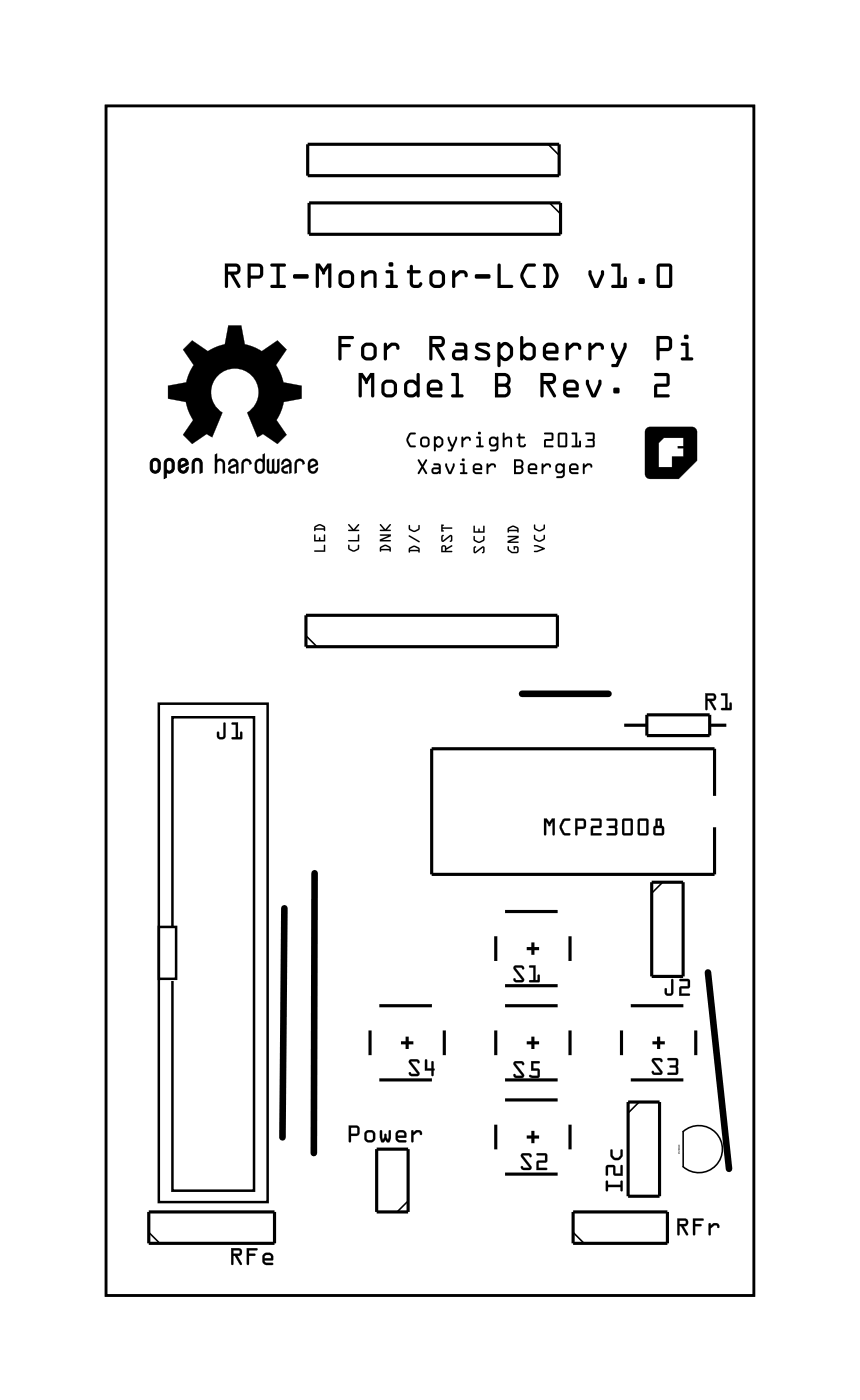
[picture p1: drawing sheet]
<svg xmlns="http://www.w3.org/2000/svg" width="69mm" height="113mm" viewBox="0 0 69 113" stroke-linecap="round" stroke-linejoin="round" font-family="sans-serif">
<path d="M8.6 8.6h52.3v96.2h-52.3zM12.8 56.9h8.8v40.3h-8.8zM12.8 75h1.4v4.2h-1.4zM13.9 75v-17h6.6v38.3h-6.6v-16.9" fill="none" stroke="#000" stroke-width=".2"/>
<path d="M8.6 8.6h52.3v96.2h-52.3zM12.3 37.2a.41 .41 0 0 1 .4-.1 .41 .41 0 0 1 .3 .4v.4a.41 .41 0 0 1-.5 .4 .41 .41 0 0 1-.4-.4v-.4zM12.4 37.3l.1-.1 .2 .1 .1 .6a.23 .23 0 0 1-.3 .2 .23 .23 0 0 1-.2-.2zM13.4 37.2a.41 .41 0 0 1 .4-.1 .41 .41 0 0 1 .3 .4v.4a.41 .41 0 0 1-.7 .3v.4l-.1 .1v-1.2zM13.5 37.3l.2-.1 .1 .1 .1 .6a.23 .23 0 0 1-.2 .2 .23 .23 0 0 1-.3-.2zM14.5 37.2a.42 .42 0 0 1 .5-.1 .42 .42 0 0 1 .2 .5l-.6 .3a.23 .23 0 0 0 .2 .2 .23 .23 0 0 0 .2-.2l.2-.1a.41 .41 0 0 1-.3 .5 .41 .41 0 0 1-.5-.4v-.4zM14.6 37.3h.3l.1 .2-.4 .2zM15.6 37.2a.41 .41 0 0 1 .5-.1 .41 .41 0 0 1 .2 .4v.7l-.1 .1v-.8a.23 .23 0 0 0-.3-.3 .23 .23 0 0 0-.2 .3v.7l-.2 .1v-.8z" fill="none" stroke="#000" stroke-width=".08"/>
<path d="M42.2 56.1h7M23 73.5l-.2 18.5M25.4 70.6v22.7M57.2 78.7l1.7 15.8" fill="none" stroke="#000" stroke-width=".53"/>
<g fill="none" stroke="#000" stroke-width=".25">
<path d="M24.9 11.7h20.3v2.5h-20.3zM25 16.4h20.3v2.6h-20.3zM24.7 49.8h20.3v2.5h-20.3zM50.4 58.7h1.9M52.3 57.8h5.1v1.7h-5.1zM57.4 58.7h1.3M40.1 75.7v2M40.8 79.7h4.3M40.8 73.7h4.3M42.6 76.7h1M43.1 76.2v1M46.1 75.7v2"/>
<path d="M52.7 71.4h2.5v7.6h-2.5zM57.7 64.4v-3.8h-22.8v10.1h22.8v-3.8M12 98h10.2v2.6h-10.2zM29.9 83.4v2M30.4 93h2.6v5h-2.6zM30.7 87.4h4.2M30.7 81.4h4.2M32.4 84.4h1M32.9 83.9v1M35.9 83.4v2M40.1 83.4v2M40.1 91v2"/>
<path d="M40.8 87.4h4.3M40.8 81.4h4.3M40.8 95h4.3M40.8 89h4.3M42.6 84.4h1M42.6 92h1M43.1 83.9v1M43.1 91.5v1M46.1 83.4v2M46.1 91v2M46.3 98h7.6v2.6h-7.6zM50.2 83.4v2"/>
<path d="M50.8 89.1h2.5v7.7h-2.5zM51 87.4h4.2M51 81.4h4.2M52.7 84.4h1M53.2 83.9v1M56.2 83.4v2"/>
</g>
<path d="M44.3 11.7l.9 .9M44.4 16.4l.9 .9M24.7 51.4l.9 .9M53.6 71.4l-.9 .8M12 99.7l.9 .9M33 97.1l-.9 .9M46.3 99.7l.9 .9M51.6 89.1l-.8 .9M55.2 91.5a1.9 1.9 0 0 1 2.6 .1 1.9 1.9 0 0 1 0 2.7 1.9 1.9 0 0 1-2.6 .1z" fill="none" stroke="#000" stroke-width=".13"/>
<g fill="#000">
<path d="M15.6 37.2a.41 .41 0 0 1 .5-.1 .41 .41 0 0 1 .2 .4v.7l-.1 .1v-.8a.23 .23 0 0 0-.3-.3 .23 .23 0 0 0-.2 .3v.7l-.2 .1v-.8zM17.4 36.8l.1-.1v.5a.41 .41 0 0 1 .7 .3v.7l-.2 .1v-.8a.23 .23 0 0 0-.2-.2 .23 .23 0 0 0-.3 .2v.7l-.1 .1zM18.6 37.2a.4 .4 0 0 1 .4-.1 .4 .4 0 0 1 .3 .4v.7l-.2 .1v-.6l-.4 .2-.1 .1 .1 .1h.2l.1 .2a.34 .34 0 0 1-.5-.1 .34 .34 0 0 1 .1-.5l.5-.2a.23 .23 0 0 0-.3-.2 .23 .23 0 0 0-.2 .2l-.2 .1zM19.6 37.2a.41 .41 0 0 1 .5-.1 .41 .41 0 0 1 .2 .4l-.1 .1a.24 .24 0 0 0-.2-.3 .24 .24 0 0 0-.3 .2v.7l-.2 .1v-.8zM21.6 37.2l.1-.1v.9a.12 .12 0 0 0 .2 .1 .12 .12 0 0 0 .1-.1v-.8l.2-.1v.9a.12 .12 0 0 0 .1 .1 .12 .12 0 0 0 .1-.1v-.8l.2-.1-.1 1-.1 .2-.3-.1-.2 .1a.28 .28 0 0 1-.3-.3zM15.2 27.9l.3-.4 1.3 .9 .7-.3 .7-.3 .3-1.5h1l.3 1.5 .7 .3 .7 .3 1.2-.9 .8 .8-.9 1.2 .4 .7 .2 .7 1.5 .3v.5v.5l-1.5 .3-.2 .8-.4 .7 .9 1.2-.8 .7-1.2-.8-.4 .3-.8-2a1.92 1.92 0 0 0 .4-2.9 1.92 1.92 0 0 0-2.9 0 1.92 1.92 0 0 0 .5 2.9l-.9 2-.4-.3-1.2 .8-.7-.7 .8-1.2-.4-.7-.2-.8-1.4-.3v-1l1.4-.3 .3-.7 .3-.7-.8-1.2zM22.9 37.2a.4 .4 0 0 1 .4-.1 .4 .4 0 0 1 .3 .4v.7l-.2 .1v-.6l-.4 .2-.1 .1 .1 .1h.2l.1 .2a.34 .34 0 0 1-.5-.1 .34 .34 0 0 1 .1-.5l.5-.2a.23 .23 0 0 0-.3-.2 .23 .23 0 0 0-.2 .2l-.2 .1zM23.9 37.2a.41 .41 0 0 1 .5-.1 .41 .41 0 0 1 .2 .4l-.1 .1a.24 .24 0 0 0-.2-.3 .24 .24 0 0 0-.3 .2v.7l-.2 .1v-.8z"/>
<path d="M12.3 37.2a.69 .69 0 0 0 .2 1.1 .41 .41 0 0 0 .5-.4v-.4a.41 .41 0 0 0-.3-.4 .41 .41 0 0 0-.4 .1zM12.4 37.3l.1-.1 .2 .1 .1 .6a.23 .23 0 0 1-.3 .2 .23 .23 0 0 1-.2-.2z"/>
<path d="M13.4 37.2l-.1 .3v1.2l.1-.1v-.4a.41 .41 0 0 0 .7-.3v-.4a.41 .41 0 0 0-.3-.4 .41 .41 0 0 0-.4 .1zM13.5 37.3l.2-.1 .1 .1 .1 .6a.23 .23 0 0 1-.2 .2 .23 .23 0 0 1-.3-.2z"/>
<path d="M14.5 37.2a.69 .69 0 0 0 .3 1.1 .43 .43 0 0 0 .4-.5l-.2 .1a.23 .23 0 0 1-.2 .2 .23 .23 0 0 1-.2-.2l.6-.3a.42 .42 0 0 0-.2-.5 .42 .42 0 0 0-.5 .1zM14.6 37.3h.3l.1 .2-.4 .2z"/>
<path d="M17.4 36.8l.2-.1-.1 .5a.4 .4 0 0 1 .6 0l.1 .3v.7l-.2 .1v-.8a.24 .24 0 0 0-.1-.2 .24 .24 0 0 0-.3 0v.9l-.2 .1zM17.4 36.8v1.5l.1-.1v-.7a.24 .24 0 0 1 .2-.2 .24 .24 0 0 1 .2 0l.1 .2v.8l.2-.1v-.7a.4 .4 0 0 0-.3-.3 .4 .4 0 0 0-.4 0v-.5z"/>
<path d="M18.2 21.3h.8a.46 .46 0 0 1 .4 .5 .46 .46 0 0 1-.5 .4l.5 .9a.13 .13 0 0 1 0 .2 .13 .13 0 0 1-.2-.1l-.6-1h-.2v1a.13 .13 0 0 1-.1 .1 .13 .13 0 0 1-.1-.1zM18.2 21.3v1.9a.13 .13 0 0 0 .1 .1 .13 .13 0 0 0 .1-.1v-1h.2l.6 1a.13 .13 0 0 0 .2 .1 .13 .13 0 0 0 0-.2l-.5-.9a.46 .46 0 0 0 .5-.4 .46 .46 0 0 0-.4-.5zM18.4 21.6v.4h.6l.2-.1-.1-.3zM18.4 21.6h.7l.1 .3-.2 .1h-.6zM20 21.3h.9a.39 .39 0 0 1 .4 .4v.5a.39 .39 0 0 1-.4 .3h-.6v.7a.13 .13 0 0 1-.2 .1 .13 .13 0 0 1-.1-.1zM20 21.3v1.9a.13 .13 0 0 0 .1 .1 .13 .13 0 0 0 .2-.1v-.7h.6a.39 .39 0 0 0 .4-.3v-.5a.39 .39 0 0 0-.4-.4zM20.3 21.6v.7l.7-.1v-.6zM20.3 21.6h.7v.6l-.7 .1zM21.9 21.4l1.1-.1a.13 .13 0 0 1 .1 .1 .13 .13 0 0 1-.1 .2h-.4v1.4h.4a.13 .13 0 0 1 .1 .2 .13 .13 0 0 1-.1 .1h-1a.13 .13 0 0 1-.2-.1 .14 .14 0 0 1 .2-.2h.3v-1.4h-.4zM21.9 21.4v.2h.4v1.4h-.3a.14 .14 0 0 0-.2 .2 .13 .13 0 0 0 .2 .1h1a.13 .13 0 0 0 .1-.1 .13 .13 0 0 0-.1-.2h-.4v-1.4h.4a.13 .13 0 0 0 .1-.2 .13 .13 0 0 0-.1-.1zM23.7 22.2h1.1a.19 .19 0 0 1 .2 .2 .19 .19 0 0 1-.2 .1h-1l-.1-.1zM23.7 22.2v.2l.1 .1h1a.19 .19 0 0 0 .2-.1 .19 .19 0 0 0-.2-.2zM25.5 21.3h.3l.3 .5 .4-.5h.3v1.9a.13 .13 0 0 1-.1 .1 .13 .13 0 0 1-.2-.1v-1.5l-.2 .3a.14 .14 0 0 1-.2 .2 .14 .14 0 0 1-.1-.2l-.2-.3v1.5a.13 .13 0 0 1-.2 .1 .13 .13 0 0 1-.1-.1zM25.5 21.3v1.9a.13 .13 0 0 0 .1 .1 .13 .13 0 0 0 .2-.1v-1.5l.2 .3a.14 .14 0 0 0 .1 .2 .14 .14 0 0 0 .2-.2l.2-.3v1.5a.13 .13 0 0 0 .2 .1 .13 .13 0 0 0 .1-.1v-1.9h-.3l-.4 .5-.3-.5zM27.5 22l.3-.1h.4l.3 .1a1.02 1.02 0 0 1 .1 .9l-.1 .2-.2 .2h-.6l-.2-.2a1.05 1.05 0 0 1-.1-.9zM27.5 22l-.1 .2a1.05 1.05 0 0 0 .1 .9l.2 .2h.6l.2-.2 .1-.2a1.02 1.02 0 0 0-.1-.9l-.4-.1a.64 .64 0 0 0-.6 .1zM27.7 22.2l-.1 .7 .2 .1h.4l.2-.2-.1-.6-.2-.1h-.3zM27.7 22.2l.1-.1h.3l.2 .1 .1 .6-.2 .2h-.4l-.2-.1zM29.2 21.9h.2v.2a.58 .58 0 0 1 1 .1v1a.13 .13 0 0 1-.1 .1 .13 .13 0 0 1-.1-.1v-1l-.2-.1h-.1l-.5 .3v.8a.13 .13 0 0 1-.1 .1 .13 .13 0 0 1-.1-.1zM29.2 21.9v1.3a.13 .13 0 0 0 .1 .1 .13 .13 0 0 0 .1-.1v-.8l.5-.3h.1l.2 .1v1a.13 .13 0 0 0 .1 .1 .13 .13 0 0 0 .1-.1v-1a.5 .5 0 0 0-.7-.3l-.3 .2v-.2zM31.2 21.9h.5l.1 1.1h.2a.14 .14 0 0 1 .2 .2 .13 .13 0 0 1-.2 .1h-.7a.13 .13 0 0 1-.2-.1 .14 .14 0 0 1 .2-.2h.2v-.9h-.3zM31.2 21.9v.2h.3v.9h-.2a.13 .13 0 0 0-.1 .2 .13 .13 0 0 0 .1 .1h.7a.13 .13 0 0 0 .2-.1 .14 .14 0 0 0-.2-.2h-.2l-.1-1.1zM31.4 21.4a.2 .2 0 0 1 .4 0 .2 .2 0 0 1-.4 0zM31.4 21.4a.2 .2 0 0 0 .4 0 .2 .2 0 0 0-.4 0zM33.1 21.5h.3v.4h.5a.13 .13 0 0 1 .1 .1 .13 .13 0 0 1-.1 .1h-.5v.9h.1h.4a.14 .14 0 0 1 .1-.2 .14 .14 0 0 1 .1 .2 .54 .54 0 0 1-.5 .3 .54 .54 0 0 1-.5-.4v-.8h-.2v-.1v-.1h.2zM33.2 21.5l-.1 .4h-.2v.1v.1h.2v.8a.54 .54 0 0 0 .5 .4 .54 .54 0 0 0 .5-.3 .15 .15 0 0 0-.1-.2 .15 .15 0 0 0-.2 .2h-.3h-.1v-.9h.5a.13 .13 0 0 0 .1-.1 .13 .13 0 0 0-.1-.1h-.5v-.4zM34.8 22l.4-.1h.4l.2 .1a1.02 1.02 0 0 1 .2 .9l-.1 .2-.3 .2h-.5l-.3-.2a1.05 1.05 0 0 1-.1-.9zM34.8 22l-.1 .2a1.05 1.05 0 0 0 .1 .9l.3 .2h.5l.3-.2 .1-.2a1.02 1.02 0 0 0-.2-.9l-.3-.1a.64 .64 0 0 0-.7 .1zM35 22.2v.7l.2 .1h.4l.1-.2v-.6l-.2-.1h-.4zM35 22.2l.1-.1h.4l.2 .1v.6l-.1 .2h-.4l-.2-.1zM36.6 21.9h.2v.2l.3-.2a.47 .47 0 0 1 .5 0 .47 .47 0 0 1 .2 .5 .15 .15 0 0 1-.2 0 .15 .15 0 0 1-.1-.2l-.3-.1-.4 .4v.7a.13 .13 0 0 1-.1 .1 .13 .13 0 0 1-.2-.1zM36.6 21.9l-.1 1.3a.13 .13 0 0 0 .2 .1 .13 .13 0 0 0 .1-.1v-.7l.4-.4h.3a.19 .19 0 0 0 .1 .3 .19 .19 0 0 0 .2 0 .46 .46 0 0 0-.2-.5 .46 .46 0 0 0-.5 0l-.3 .2v-.2zM38.4 22.2h1.1a.19 .19 0 0 1 .1 .2 .19 .19 0 0 1-.1 .1h-1.1v-.1zM38.4 22.2v.2v.1h1.1a.19 .19 0 0 0 .1-.1 .19 .19 0 0 0-.1-.2zM40.2 21.4l.2-.1 .1 .1v1.6h.8a.14 .14 0 0 1 .2 .2 .13 .13 0 0 1-.2 .1h-1.1zM40.2 21.4v1.9h1.1a.13 .13 0 0 0 .2-.1 .14 .14 0 0 0-.2-.2h-.8v-1.6l-.1-.1zM42.4 21.4l.2-.1h.6a.13 .13 0 0 1 .1 .1 .13 .13 0 0 1-.1 .2h-.6l-.3 .7 .3 .7h.6a.13 .13 0 0 1 .1 .2 .13 .13 0 0 1-.1 .1l-.7-.1-.4-.8a1.14 1.14 0 0 1 .3-.9zM42.4 21.4l-.3 .6a1.16 1.16 0 0 0 .6 1.3h.5a.13 .13 0 0 0 .1-.1 .13 .13 0 0 0-.1-.2h-.6l-.3-.7 .3-.7h.6a.13 .13 0 0 0 .1-.2 .13 .13 0 0 0-.1-.1h-.6zM43.9 21.4l.7-.1 .2 .2a1.1 1.1 0 0 1 0 1.6l-.2 .2h-.6a.13 .13 0 0 1-.1-.1 .13 .13 0 0 1 .1-.2h.1v-1.4l-.2-.1zM43.9 21.4v.1l.2 .1v1.4h-.1a.13 .13 0 0 0-.1 .2 .13 .13 0 0 0 .1 .1h.6l.2-.1 .3-.9v-.3l-.4-.6zM44.4 21.6v1.4h.1h.1l.3-.7-.3-.7zM44.4 21.6h.2l.3 .7-.3 .7h-.1h-.1zM47.6 21.9h.2v.3l.4 .8 .4-.8v-.2a.13 .13 0 0 1 .1-.1 .13 .13 0 0 1 .1 .1v.2l-.4 1-.3 .1-.1-.1-.4-1zM47.6 21.9v.3l.4 1 .1 .1 .3-.1 .4-1v-.2a.13 .13 0 0 0-.1-.1 .13 .13 0 0 0-.1 .1v.2l-.4 .8-.4-.8v-.3zM49.4 21.4l.7-.1v1.7h.3v-.5a.13 .13 0 0 1 .1-.1 .13 .13 0 0 1 .2 .1l-.1 .8h-1.1a.13 .13 0 0 1-.1-.1 .13 .13 0 0 1 .1-.2h.4v-1.4h-.4zM49.4 21.4l.1 .2h.4v1.4h-.4a.13 .13 0 0 0-.1 .2 .13 .13 0 0 0 .1 .1h1.1l.1-.1v-.7a.13 .13 0 0 0-.2-.1 .13 .13 0 0 0-.1 .1v.5h-.3v-1.7zM51.6 22.5h.5v.4h-.5zM51.6 22.5v.4h.5v-.4zM53.1 21.4l.2-.1h.8l.2 .2v1.5l-.1 .3h-.9l-.2-.2v-1.5zM53.1 21.4v.2v1.5l.2 .2h.9l.1-.3v-1.5l-.2-.2h-.8zM53.3 21.6v1.4h.8v-1.4zM53.3 21.6h.8v1.4h-.8z"/>
<path d="M18.2 21.3h.8a.46 .46 0 0 1 .4 .5 .46 .46 0 0 1-.5 .4l.5 .9a.13 .13 0 0 1 0 .2 .13 .13 0 0 1-.2-.1l-.6-1h-.2v1a.13 .13 0 0 1-.1 .1 .13 .13 0 0 1-.1-.1zM18.4 21.6v.4h.6l.2-.1-.1-.3zM20 21.3h.9a.39 .39 0 0 1 .4 .4v.5a.39 .39 0 0 1-.4 .3h-.6v.7a.13 .13 0 0 1-.2 .1 .13 .13 0 0 1-.1-.1zM20.3 21.6v.7l.7-.1v-.6zM21.9 21.4l1.1-.1a.13 .13 0 0 1 .1 .1 .13 .13 0 0 1-.1 .2h-.4v1.4h.4a.13 .13 0 0 1 .1 .2 .13 .13 0 0 1-.1 .1h-1a.13 .13 0 0 1-.2-.1 .14 .14 0 0 1 .2-.2h.3v-1.4h-.4zM23.7 22.2h1.1a.19 .19 0 0 1 .2 .2 .19 .19 0 0 1-.2 .1h-1l-.1-.1zM25.5 21.3h.3l.3 .5 .4-.5h.3v1.9a.13 .13 0 0 1-.1 .1 .13 .13 0 0 1-.2-.1v-1.5l-.2 .3a.14 .14 0 0 1-.2 .2 .14 .14 0 0 1-.1-.2l-.2-.3v1.5a.13 .13 0 0 1-.2 .1 .13 .13 0 0 1-.1-.1zM27.5 22a.64 .64 0 0 1 .7-.1l.3 .1a1.02 1.02 0 0 1 .1 .9l-.1 .2-.2 .2h-.6l-.2-.2a1.05 1.05 0 0 1-.1-.9zM27.7 22.2l-.1 .7 .2 .1h.4l.2-.2-.1-.6-.2-.1h-.3zM29.2 21.9h.2v.2a.56 .56 0 0 1 .6-.3 .56 .56 0 0 1 .4 .4v1a.13 .13 0 0 1-.1 .1 .13 .13 0 0 1-.1-.1v-1l-.2-.1h-.1l-.5 .3v.8a.13 .13 0 0 1-.1 .1 .13 .13 0 0 1-.1-.1zM31.2 21.9h.5l.1 1.1h.2a.14 .14 0 0 1 .2 .2 .13 .13 0 0 1-.2 .1h-.7a.13 .13 0 0 1-.2-.1 .14 .14 0 0 1 .2-.2h.2v-.9h-.3zM31.4 21.4a.2 .2 0 0 1 .4 0 .2 .2 0 0 1-.4 0zM33.1 21.5h.3v.4h.5a.13 .13 0 0 1 .1 .1 .13 .13 0 0 1-.1 .1h-.5v.9h.1h.4a.14 .14 0 0 1 .1-.2 .14 .14 0 0 1 .1 .2 .54 .54 0 0 1-.5 .3 .54 .54 0 0 1-.5-.4v-.8h-.2v-.1v-.1h.2zM34.8 22h.1a.64 .64 0 0 1 .6-.1l.3 .1a1.02 1.02 0 0 1 .2 .9l-.1 .2-.3 .2h-.5l-.3-.2a1.05 1.05 0 0 1-.1-.9zM35 22.2v.7l.2 .1h.4l.1-.2v-.6l-.2-.1h-.4zM36.6 21.9h.2v.2l.3-.2a.47 .47 0 0 1 .5 0 .47 .47 0 0 1 .2 .5 .15 .15 0 0 1-.2 0 .15 .15 0 0 1-.1-.2l-.3-.1-.4 .4v.7a.13 .13 0 0 1-.1 .1 .13 .13 0 0 1-.2-.1zM38.4 22.2h1.1a.19 .19 0 0 1 .1 .2 .19 .19 0 0 1-.1 .1h-1.1v-.1zM40.2 21.4l.2-.1 .1 .1v1.6h.8a.14 .14 0 0 1 .2 .2 .13 .13 0 0 1-.2 .1h-1.1zM42.4 21.4l.2-.1h.6a.13 .13 0 0 1 .1 .1 .13 .13 0 0 1-.1 .2h-.6l-.3 .7 .3 .7h.6a.13 .13 0 0 1 .1 .2 .13 .13 0 0 1-.1 .1h-.5a1.02 1.02 0 0 1-.7-1zM43.9 21.4h.8a1.16 1.16 0 0 1 .1 1.7l-.2 .2h-.6a.13 .13 0 0 1-.1-.1 .13 .13 0 0 1 .1-.2h.1v-1.4l-.2-.1zM44.4 21.6v1.4h.1h.1l.3-.7-.3-.7zM47.6 21.9h.2v.3l.4 .8 .4-.8v-.2a.13 .13 0 0 1 .1-.1 .13 .13 0 0 1 .1 .1v.2l-.4 1-.3 .1-.1-.1-.4-1zM49.4 21.4l.7-.1v1.7h.3v-.5a.13 .13 0 0 1 .1-.1 .13 .13 0 0 1 .2 .1v.7l-.1 .1h-1.1a.13 .13 0 0 1-.1-.1 .13 .13 0 0 1 .1-.2h.4v-1.4h-.4zM51.6 22.5h.5v.4h-.5zM53.1 21.4l.2-.1h.8l.2 .2v1.5l-.1 .3h-.9l-.2-.2v-1.5zM53.3 21.6v1.4h.8v-1.4z"/>
<path d="M18.6 37.2a.39 .39 0 0 1 .5 0l.2 .3v.7l-.2 .1v-.6l-.4 .2-.1 .1 .1 .1h.2l.1 .2a.35 .35 0 0 1-.5-.1 .35 .35 0 0 1 .1-.5l.5-.2a.24 .24 0 0 0-.2-.2 .24 .24 0 0 0-.2 0l-.1 .2-.2 .1zM18.6 37.2l-.2 .4 .2-.1a.24 .24 0 0 1 .3-.2 .24 .24 0 0 1 .2 .2l-.4 .2-.3 .3 .1 .2 .2 .1h.3l-.1-.2a.18 .18 0 0 1-.2 0 .18 .18 0 0 1-.1-.2l.5-.2v.6l.2-.1-.1-.7-.1-.3a.41 .41 0 0 0-.5 0z"/>
<path d="M19.6 37.2a.4 .4 0 0 1 .6 0l.1 .3-.2 .1v-.3h-.3l-.1 .9-.2 .1v-.8zM19.6 37.2l-.1 .3v.8l.2-.1v-.7a.24 .24 0 0 1 .3-.2 .24 .24 0 0 1 .2 .3l.1-.1a.41 .41 0 0 0-.2-.3 .41 .41 0 0 0-.5 0z"/>
<path d="M20.7 37.2a.41 .41 0 0 1 .5 0v-.4l.2-.1v1.2a.41 .41 0 0 1-.4 .4 .41 .41 0 0 1-.4-.4v-.4zM20.8 37.3v.6a.23 .23 0 0 0 .2 .2 .23 .23 0 0 0 .2-.2v-.6h-.2z"/>
<path d="M20.7 37.2a.4 .4 0 0 1 .5 0v-.4l.2-.1v1.2a.42 .42 0 0 1-.4 .4 .42 .42 0 0 1-.4-.4v-.4zM20.7 37.2a.95 .95 0 0 0 0 1 .42 .42 0 0 0 .6 0l.1-.3v-1.2l-.2 .1v.4a.4 .4 0 0 0-.5 0zM20.8 37.3v.6v.2a.24 .24 0 0 0 .3 0 .24 .24 0 0 0 .1-.2v-.4a.24 .24 0 0 0-.1-.2 .24 .24 0 0 0-.3 0zM20.8 37.3h.3l.1 .1v.5v.2a.23 .23 0 0 1-.3 0 .23 .23 0 0 1-.1-.2z"/>
<path d="M21.6 37.2l.2-.1-.1 .9 .2 .1 .1-.1v-.8l.2-.1v.9l.1 .1 .1-.1v-.8l.2-.1v1l-.3 .2-.2-.1a.3 .3 0 0 1-.4 .1 .3 .3 0 0 1-.1-.3zM21.6 37.2v.9l.1 .2 .4-.1a.28 .28 0 0 0 .3 .1 .28 .28 0 0 0 .2-.3v-.9l-.2 .1v.8l-.1 .2-.2-.2 .1-.9-.2 .1v.8a.13 .13 0 0 1-.1 .2 .14 .14 0 0 1-.2-.2v-.9z"/>
<path d="M15.2 27.9l-.4 .4 .9 1.2-.4 .7-.2 .7-1.5 .3v1l1.4 .3 .3 .8 .3 .7-.8 1.2 .7 .7 1.2-.8 .4 .3 .9-2a1.93 1.93 0 0 1-.6-2.7 1.93 1.93 0 0 1 2.7-.6 1.93 1.93 0 0 1 .4 2.8l-.5 .5 .8 2 .4-.3 1.2 .8 .8-.7-.9-1.2 .4-.7 .2-.8 1.5-.3v-1l-1.5-.3-.2-.7-.4-.7 .9-1.2-.8-.8-1.2 .9-.7-.3-.7-.2-.3-1.6h-1l-.3 1.6-.7 .2-.7 .3-1.3-.9zM15.2 27.9l.3-.4 1.3 .9 .6-.3 .8-.3 .2-1.5h1.1l.3 1.5 .7 .3 .7 .3 1.2-.9 .8 .8-.9 1.2 .4 .7 .2 .7 1.5 .3v1.1l-1.5 .2-.2 .8-.4 .7 .9 1.2-.8 .7-1.2-.8-.4 .3-.8-2a1.92 1.92 0 0 0 .4-2.9 1.92 1.92 0 0 0-2.9 0 1.92 1.92 0 0 0 .5 2.9l-.8 2-.5-.3-1.2 .8-.7-.7 .8-1.2-.4-.7-.2-.8-1.4-.2v-1.1l1.4-.3 .3-.7 .3-.7-.8-1.2z"/>
<path d="M22.9 37.2a.39 .39 0 0 1 .5 0l.2 .3v.7l-.2 .1v-.6l-.5 .2a.17 .17 0 0 0 .1 .2 .17 .17 0 0 0 .2 0l.1 .2a.35 .35 0 0 1-.5-.1 .35 .35 0 0 1 .1-.5l.5-.2a.23 .23 0 0 0-.3-.2 .23 .23 0 0 0-.2 .2l-.2 .1zM22.9 37.2l-.2 .4 .4-.3h.2l.1 .2-.6 .3v.3l.2 .2h.3l-.1-.2h-.2l-.1-.1 .1-.2 .4-.1v.6l.2-.1-.1-.7a.39 .39 0 0 0-.2-.4 .39 .39 0 0 0-.4 .1z"/>
<path d="M23.9 37.2a.41 .41 0 0 1 .5-.1 .41 .41 0 0 1 .2 .4l-.2 .1 .1-.1a.24 .24 0 0 0-.2-.2 .24 .24 0 0 0-.2 0l-.1 .9-.2 .1v-.8zM23.9 37.2l-.1 .3v.8l.2-.1v-.7a.24 .24 0 0 1 .1-.2 .24 .24 0 0 1 .3 0l.1 .3 .1-.1-.1-.3a.42 .42 0 0 0-.6 0z"/>
<path d="M25 37.2a.41 .41 0 0 1 .5 0 .41 .41 0 0 1 .2 .4l-.6 .3a.23 .23 0 0 0 .2 .2 .23 .23 0 0 0 .2-.2l.2-.1a.41 .41 0 0 1-.4 .5 .41 .41 0 0 1-.4-.4v-.4zM25.1 37.3v.4l.4-.2-.1-.2z"/>
<path d="M25 37.2a.4 .4 0 0 1 .6 0l.1 .4-.6 .3v.2h.2l.4-.3-.1 .4a.41 .41 0 0 1-.5 .1 .41 .41 0 0 1-.2-.4v-.4zM25 37.2a.77 .77 0 0 0 .1 1.1 .41 .41 0 0 0 .6-.5l-.2 .1a.24 .24 0 0 1-.2 .2 .24 .24 0 0 1-.2-.2l.6-.3a.41 .41 0 0 0-.2-.4 .41 .41 0 0 0-.5 0zM25.1 37.4v.3l.4-.2-.1-.2zM25.1 37.3a.24 .24 0 0 1 .3 0 .24 .24 0 0 1 .1 .2l-.5 .2z"/>
<path d="M27.3 27.2h1.2a.13 .13 0 0 1 .1 .1 .13 .13 0 0 1-.1 .1h-.9v.4h.6a.14 .14 0 0 1 .2 .2 .13 .13 0 0 1-.2 .1h-.6v.9a.13 .13 0 0 1-.1 .2 .14 .14 0 0 1-.2-.2zM27.3 27.2v1.8a.14 .14 0 0 0 .2 .2 .13 .13 0 0 0 .1-.2v-.9h.6a.13 .13 0 0 0 .2-.1 .14 .14 0 0 0-.2-.2h-.6v-.4h.9a.13 .13 0 0 0 .1-.1 .13 .13 0 0 0-.1-.1zM29.3 27.9l.4-.2h.4l.2 .2a1.02 1.02 0 0 1 .1 .8v.2l-.3 .2-.5 .1-.3-.2a1.05 1.05 0 0 1-.1-.9zM29.3 27.9l-.1 .2a1.05 1.05 0 0 0 .1 .9l.3 .1h.5l.3-.2v-.2a1.02 1.02 0 0 0-.1-.8l-.3-.2a.64 .64 0 0 0-.7 .2zM29.5 28.1v.7l.2 .1h.4l.1-.2v-.6l-.2-.1h-.4zM29.5 28.1l.1-.1h.4l.2 .1v.6l-.1 .2h-.4l-.2-.1zM31.1 27.8h.1l.1 .2 .3-.3a.47 .47 0 0 1 .5 .1 .47 .47 0 0 1 .2 .4 .15 .15 0 0 1-.2 .1 .16 .16 0 0 1-.1-.3h-.3l-.4 .3v.7a.14 .14 0 0 1-.2 .2 .13 .13 0 0 1-.1-.2zM31.1 27.8l-.1 1.2a.13 .13 0 0 0 .1 .2 .14 .14 0 0 0 .2-.2v-.7l.4-.3h.3a.19 .19 0 0 0 0 .2 .19 .19 0 0 0 .2 .1l.1-.1a.46 .46 0 0 0-.2-.4 .46 .46 0 0 0-.5-.1l-.3 .3-.1-.2zM34.7 27.2h.9a.46 .46 0 0 1 .4 .5 .46 .46 0 0 1-.6 .4l.5 .9a.13 .13 0 0 1 0 .1 .13 .13 0 0 1-.2 0l-.6-1h-.2v.9a.13 .13 0 0 1-.1 .2 .13 .13 0 0 1-.1-.2zM34.7 27.2v1.8a.13 .13 0 0 0 .1 .2 .13 .13 0 0 0 .1-.2v-.9h.2l.6 1a.13 .13 0 0 0 .2 0 .13 .13 0 0 0 0-.1l-.5-.9a.46 .46 0 0 0 .6-.4 .46 .46 0 0 0-.4-.5zM34.9 27.4v.4h.7l.1-.1-.1-.3zM34.9 27.4h.7l.1 .3-.1 .1h-.7zM36.8 27.8l.6-.1a.38 .38 0 0 1 .4 .4v.9a.12 .12 0 0 1-.1 .2 .14 .14 0 0 1-.2-.2l-.2 .2h-.4a.46 .46 0 0 1-.4-.5 .46 .46 0 0 1 .4-.4h.6v-.2l-.1-.1h-.5zM36.8 27.8l.1 .2h.5l.1 .1v.2h-.6a.46 .46 0 0 0-.4 .4 .46 .46 0 0 0 .4 .5h.4l.2-.2a.12 .12 0 0 0 .1 .2 .14 .14 0 0 0 .2-.2v-.9a.38 .38 0 0 0-.4-.4zM36.8 28.5v.3l.1 .1h.3l.3-.2-.1-.2zM36.8 28.5h.6l.1 .2-.3 .2h-.3l-.1-.1zM38.5 27.8a.99 .99 0 0 1 1.1 .1 .13 .13 0 0 1 0 .1 .13 .13 0 0 1-.2 .1l-.1-.1h-.6h-.1l.8 .4a.39 .39 0 0 1 .2 .4 .39 .39 0 0 1-.4 .4h-.4l-.4-.2a.13 .13 0 0 1 0-.2 .13 .13 0 0 1 .2 0l.6 .1 .2-.1-.1-.2-.8-.3-.1-.3zM38.5 27.8l-.1 .2 .1 .3 .8 .3 .1 .2-.2 .1h-.6a.14 .14 0 0 0-.2-.1 .14 .14 0 0 0 0 .2 .87 .87 0 0 0 1.2-.1v-.2l-.1-.2-.9-.5h.1h.6a.17 .17 0 0 0 .2 .1 .17 .17 0 0 0 .1-.2 .97 .97 0 0 0-1.1-.1zM40.2 27.7a.14 .14 0 0 1 .2 0 .14 .14 0 0 1 .1 .2l.1-.2a.61 .61 0 0 1 .9 .5 .72 .72 0 0 1-.4 .9 .46 .46 0 0 1-.6-.1v.6a.13 .13 0 0 1-.2 .1 .13 .13 0 0 1-.1-.1zM40.2 27.7v1.9a.13 .13 0 0 0 .1 .1 .13 .13 0 0 0 .2-.1v-.6a.46 .46 0 0 0 .6 .1l.3-.3 .1-.2-.1-.5-.2-.3a.47 .47 0 0 0-.7 .1 .14 .14 0 0 0-.1-.2 .14 .14 0 0 0-.2 0zM40.7 28l-.2 .2v.4l.2 .3 .2 .1 .3-.3v-.5l-.3-.3zM40.7 28l.2-.1 .3 .3v.5l-.3 .3-.2-.1-.2-.3v-.4zM42.1 27.2l.2 .1v.6a.67 .67 0 0 1 .7-.2l.2 .2a1.02 1.02 0 0 1 .1 .8l-.2 .4a.59 .59 0 0 1-.8-.1 .13 .13 0 0 1-.1 .2 .14 .14 0 0 1-.2-.2zM42.1 27.2l-.1 1.8a.14 .14 0 0 0 .2 .2 .13 .13 0 0 0 .1-.2 .6 .6 0 0 0 .8 0l.2-.3a1.02 1.02 0 0 0-.1-.8l-.2-.1a.67 .67 0 0 0-.7 .1v-.6zM42.3 28.2v.5l.3 .2h.3l.1-.1v-.6v-.1l-.4-.1zM42.3 28.2l.3-.2 .4 .1v.1v.6l-.1 .1h-.3l-.3-.2zM44 27.9l.3-.2h.5l.2 .2 .1 .3v.4h-1l.2 .3h.7a.13 .13 0 0 1 .1 .1 .13 .13 0 0 1-.1 .2h-.7l-.3-.2a1.05 1.05 0 0 1-.1-.9zM44 27.9l-.1 .2a1.05 1.05 0 0 0 .1 .9l.3 .2h.7a.13 .13 0 0 0 .1-.2 .13 .13 0 0 0-.1-.1h-.7l-.1-.1-.1-.2h.9l.1-.1a.57 .57 0 0 0-.2-.7l-.2-.1a.64 .64 0 0 0-.7 .2zM44.2 28.1l-.1 .3h.8v-.3l-.2-.1h-.4zM44.2 28.1l.1-.1h.4l.2 .1v.3h-.8zM45.7 27.8h.2l.1 .2 .3-.3a.47 .47 0 0 1 .5 .1 .47 .47 0 0 1 .2 .4 .16 .16 0 0 1-.3 .1 .15 .15 0 0 1 0-.3h-.3l-.4 .3v.7a.14 .14 0 0 1-.2 .2 .13 .13 0 0 1-.1-.2zM45.7 27.8v1.2a.13 .13 0 0 0 .1 .2 .14 .14 0 0 0 .2-.2v-.7l.4-.3h.3a.19 .19 0 0 0 0 .2 .19 .19 0 0 0 .2 .1l.1-.1a.46 .46 0 0 0-.2-.4 .46 .46 0 0 0-.5-.1l-.3 .3-.1-.2zM47.6 27.8h.2v.2l.3-.3a.47 .47 0 0 1 .5 .1 .47 .47 0 0 1 .2 .4 .15 .15 0 0 1-.2 .1 .16 .16 0 0 1-.1-.3h-.3l-.4 .3v.7a.13 .13 0 0 1-.1 .2 .14 .14 0 0 1-.2-.2zM47.6 27.8l-.1 1.2a.14 .14 0 0 0 .2 .2 .13 .13 0 0 0 .1-.2v-.7l.4-.3h.3a.19 .19 0 0 0 .1 .2 .19 .19 0 0 0 .2 .1v-.1a.46 .46 0 0 0-.2-.4 .46 .46 0 0 0-.5-.1l-.3 .3v-.2zM49.4 27.8h.2v.2l.4 .8 .4-.8v-.2a.13 .13 0 0 1 .1-.1 .13 .13 0 0 1 .1 .1v.3l-.6 1.5-.5 .1h-.1v-.2l.4-.1 .1-.3-.1-.1-.4-.9zM49.4 27.8v.3l.4 .9 .1 .1-.1 .3-.4 .1v.2h.1l.5-.1 .6-1.5v-.3a.13 .13 0 0 0-.1-.1 .13 .13 0 0 0-.1 .1v.2l-.4 .8-.4-.8v-.2zM53.1 27.2h.8a.39 .39 0 0 1 .4 .4v.4a.39 .39 0 0 1-.4 .4h-.6v.6a.13 .13 0 0 1-.1 .2 .13 .13 0 0 1-.1-.2zM53.1 27.2v1.8a.13 .13 0 0 0 .1 .2 .13 .13 0 0 0 .1-.2v-.6h.6a.39 .39 0 0 0 .4-.4v-.4a.39 .39 0 0 0-.4-.4zM53.3 27.4v.7h.7v-.6zM53.3 27.4l.7 .1v.6h-.7zM55 27.8h.6v1.1h.3a.13 .13 0 0 1 .1 .1 .13 .13 0 0 1-.1 .2h-.8a.13 .13 0 0 1-.1-.2 .13 .13 0 0 1 .1-.1h.3v-.9h-.3zM55.1 27.8v.2h.3v.9h-.3a.13 .13 0 0 0-.1 .1 .13 .13 0 0 0 .1 .2h.8a.13 .13 0 0 0 .1-.2 .13 .13 0 0 0-.1-.1h-.3v-1.1zM55.3 27.3a.2 .2 0 0 1 .4 0 .2 .2 0 0 1-.4 0zM55.3 27.3a.2 .2 0 0 0 .4 0 .2 .2 0 0 0-.4 0z"/>
<path d="M27.3 27.2h1.2a.13 .13 0 0 1 .1 .1 .13 .13 0 0 1-.1 .1h-.9v.4h.6a.14 .14 0 0 1 .2 .2 .13 .13 0 0 1-.2 .1h-.6v.9a.13 .13 0 0 1-.1 .2 .14 .14 0 0 1-.2-.2zM29.3 27.9a.64 .64 0 0 1 .7-.2l.3 .2a1.02 1.02 0 0 1 .1 .8v.2l-.3 .2h-.5l-.3-.1a1.05 1.05 0 0 1-.1-.9zM29.5 28.1v.7l.2 .1h.4l.1-.2v-.6l-.2-.1h-.4zM31.1 27.8h.1l.1 .2 .3-.3a.47 .47 0 0 1 .5 .1 .47 .47 0 0 1 .2 .4 .15 .15 0 0 1-.2 .1 .16 .16 0 0 1-.1-.3h-.3l-.4 .3v.7a.14 .14 0 0 1-.2 .2 .13 .13 0 0 1-.1-.2zM34.7 27.2h.9a.46 .46 0 0 1 .4 .5 .46 .46 0 0 1-.6 .4l.5 .9a.13 .13 0 0 1 0 .1 .13 .13 0 0 1-.2 0l-.6-1h-.2v.9a.13 .13 0 0 1-.1 .2 .13 .13 0 0 1-.1-.2zM34.9 27.4v.4h.7l.1-.1-.1-.3zM36.8 27.8l.6-.1a.38 .38 0 0 1 .4 .4v.9a.12 .12 0 0 1-.1 .2 .14 .14 0 0 1-.2-.2l-.2 .2h-.4a.46 .46 0 0 1-.4-.5 .46 .46 0 0 1 .4-.4h.6v-.2l-.1-.1h-.5zM36.8 28.5v.3l.1 .1h.3l.3-.2-.1-.2zM38.5 27.8a.99 .99 0 0 1 1.1 .1 .14 .14 0 0 1-.1 .2 .14 .14 0 0 1-.2-.1h-.6h-.1l.8 .4a.39 .39 0 0 1 .2 .4 .39 .39 0 0 1-.4 .4h-.4l-.4-.2a.17 .17 0 0 1 .1-.2 .17 .17 0 0 1 .2 .1h.6l.1-.1-.1-.2-.8-.3-.1-.3zM40.2 27.7h.2l.1 .2 .1-.2a.61 .61 0 0 1 .9 .5 .73 .73 0 0 1-.8 1l-.2-.2v.6a.13 .13 0 0 1-.2 .1 .13 .13 0 0 1-.1-.1zM40.7 28l-.2 .2v.4l.2 .3 .2 .1 .3-.3v-.5l-.3-.3zM42.1 27.2l.2 .1v.6a.67 .67 0 0 1 .7-.2l.2 .2a1.02 1.02 0 0 1 .1 .8l-.1 .3a.58 .58 0 0 1-.8 .1l-.1-.1a.13 .13 0 0 1-.1 .2 .14 .14 0 0 1-.2-.2zM42.3 28.2v.5l.3 .2h.3l.1-.1v-.6v-.1l-.4-.1zM44 27.9a.63 .63 0 0 1 .7-.2l.3 .2a.68 .68 0 0 1 .1 .7h-1l.1 .2 .1 .1h.7a.13 .13 0 0 1 .1 .1 .13 .13 0 0 1-.1 .2h-.7l-.3-.2a1.05 1.05 0 0 1-.1-.9zM44.2 28.1l-.1 .3h.8v-.3l-.2-.1h-.4zM45.7 27.8h.2l.1 .2 .3-.3a.47 .47 0 0 1 .5 .1 .47 .47 0 0 1 .2 .4 .16 .16 0 0 1-.3 .1 .15 .15 0 0 1 0-.3h-.3l-.4 .3v.7a.14 .14 0 0 1-.2 .2 .13 .13 0 0 1-.1-.2zM47.6 27.8h.2v.2l.3-.3a.47 .47 0 0 1 .5 .1 .47 .47 0 0 1 .2 .4 .15 .15 0 0 1-.2 .1 .16 .16 0 0 1-.1-.3h-.3l-.4 .3v.7a.13 .13 0 0 1-.1 .2 .14 .14 0 0 1-.2-.2zM49.4 27.8h.2v.2l.4 .8 .4-.8v-.2a.13 .13 0 0 1 .1-.1 .13 .13 0 0 1 .1 .1v.3l-.6 1.5-.5 .1h-.1v-.2l.4-.1 .1-.3-.1-.1-.4-.9zM53.1 27.2h.8a.39 .39 0 0 1 .4 .4v.4a.39 .39 0 0 1-.4 .4h-.6v.6a.13 .13 0 0 1-.1 .2 .13 .13 0 0 1-.1-.2zM53.3 27.4v.7h.7v-.6zM55.1 27.8h.5v1.1h.3a.13 .13 0 0 1 .1 .1 .13 .13 0 0 1-.1 .2h-.8a.13 .13 0 0 1-.1-.2 .13 .13 0 0 1 .1-.1h.3v-.9h-.3zM55.3 27.3a.2 .2 0 0 1 .4 0 .2 .2 0 0 1-.4 0z"/>
<path d="M29 30.2h.3l.3 .4 .3-.4h.3v1.8a.13 .13 0 0 1-.1 .1 .13 .13 0 0 1-.1-.1v-1.5l-.3 .4a.14 .14 0 0 1-.1 .2 .14 .14 0 0 1-.1-.2l-.3-.4v1.5a.13 .13 0 0 1-.1 .1 .13 .13 0 0 1-.1-.1zM29 30.2v1.8a.13 .13 0 0 0 .1 .1 .13 .13 0 0 0 .1-.1v-1.5l.3 .4a.14 .14 0 0 0 .1 .2 .14 .14 0 0 0 .1-.2l.3-.4v1.5a.13 .13 0 0 0 .1 .1 .13 .13 0 0 0 .1-.1v-1.8h-.3l-.3 .4-.3-.4zM30.9 30.9l.4-.2h.4l.2 .2a1.02 1.02 0 0 1 .2 .8l-.1 .2-.3 .2h-.5l-.3-.1a1.05 1.05 0 0 1-.1-.9zM30.9 30.9l-.1 .2a1.05 1.05 0 0 0 .1 .9l.3 .1h.5l.3-.2 .1-.2a1.02 1.02 0 0 0-.2-.8l-.3-.2a.64 .64 0 0 0-.7 .2zM31.1 31.1v.7l.2 .1h.4l.1-.2v-.6l-.2-.1h-.3zM31.1 31.1l.2-.1h.3l.2 .1v.6l-.1 .2h-.4l-.2-.1zM32.8 30.9l.3-.2h.4l.2 .2v-.6a.13 .13 0 0 1 .1-.1 .13 .13 0 0 1 .1 .1v1.7a.13 .13 0 0 1-.1 .1 .13 .13 0 0 1-.1-.1l-.4 .1h-.3l-.2-.1a1.07 1.07 0 0 1-.1-.9zM32.8 30.9l-.1 .2a1.07 1.07 0 0 0 .1 .9l.2 .1h.3l.4-.1a.13 .13 0 0 0 .1 .1 .13 .13 0 0 0 .1-.1v-1.7a.13 .13 0 0 0-.1-.1 .13 .13 0 0 0-.1 .1v.6l-.2-.2h-.4zM33 31.1l-.1 .6 .2 .2h.3l.2-.3v-.4l-.2-.2h-.3zM33 31.1l.1-.1h.3l.3 .2v.4l-.3 .3h-.3l-.2-.2zM34.6 30.9l.4-.2h.4l.2 .2 .2 .3-.1 .4h-1l.2 .3h.7a.13 .13 0 0 1 .2 .1 .13 .13 0 0 1-.2 .1h-.7l-.3-.1a1.05 1.05 0 0 1-.1-.9zM34.6 30.9l-.1 .2a1.05 1.05 0 0 0 .1 .9l.3 .1h.7a.13 .13 0 0 0 .2-.1 .13 .13 0 0 0-.2-.1h-.7l-.1-.1-.1-.2h.9l.2-.1a.57 .57 0 0 0-.2-.7l-.3-.1a.64 .64 0 0 0-.7 .2zM34.8 31.1l-.1 .3h.8v-.3l-.2-.1h-.4zM34.8 31.1l.1-.1h.4l.2 .1v.3h-.8zM36.5 30.2h.5h.1v1.7h.2a.13 .13 0 0 1 .2 .1 .13 .13 0 0 1-.2 .1h-.7a.13 .13 0 0 1-.2-.1 .13 .13 0 0 1 .2-.1h.2v-1.5h-.3zM36.5 30.2v.2h.3v1.5h-.2a.13 .13 0 0 0-.1 .1 .13 .13 0 0 0 .1 .1h.7a.13 .13 0 0 0 .2-.1 .13 .13 0 0 0-.2-.1h-.2v-1.7h-.1zM40 30.2h.8a.58 .58 0 0 1 .4 .4 .58 .58 0 0 1-.1 .6 .58 .58 0 0 1 .1 .6 .58 .58 0 0 1-.4 .3h-.8zM40 30.2v1.9h.8a.57 .57 0 0 0 .4-.3 .57 .57 0 0 0-.1-.6 .58 .58 0 0 0 .1-.6 .58 .58 0 0 0-.4-.4zM40.3 31.3v.6h.5a.31 .31 0 0 0 .2-.3 .31 .31 0 0 0-.2-.3zM40.3 31.3h.5a.31 .31 0 0 1 .2 .3 .31 .31 0 0 1-.2 .3h-.5zM40.3 30.4v.6h.5a.3 .3 0 0 0 .2-.3 .3 .3 0 0 0-.2-.3zM40.3 30.4h.5a.31 .31 0 0 1 .2 .3 .31 .31 0 0 1-.2 .3h-.5zM43.7 30.2h.9a.46 .46 0 0 1 .3 .5 .46 .46 0 0 1-.5 .4l.5 .9a.13 .13 0 0 1 0 .1 .13 .13 0 0 1-.2 0l-.6-1h-.2v.9a.13 .13 0 0 1-.1 .1 .13 .13 0 0 1-.1-.1zM43.7 30.2v1.8a.13 .13 0 0 0 .1 .1 .13 .13 0 0 0 .1-.1v-.9h.2l.6 1a.13 .13 0 0 0 .2 0 .13 .13 0 0 0 0-.1l-.5-.9a.46 .46 0 0 0 .6-.4 .46 .46 0 0 0-.4-.5zM43.9 30.4v.4h.7l.1-.1-.1-.3zM43.9 30.4h.7l.1 .3-.1 .1h-.7zM45.6 30.9l.4-.2h.4l.2 .2 .2 .3-.1 .4h-.9l.1 .3h.7a.13 .13 0 0 1 .2 .1 .13 .13 0 0 1-.2 .1h-.7l-.3-.1a1.05 1.05 0 0 1-.1-.9zM45.6 30.9l-.1 .2a1.05 1.05 0 0 0 .1 .9l.3 .1h.7a.13 .13 0 0 0 .2-.1 .13 .13 0 0 0-.2-.1h-.7l-.1-.1v-.2h.8l.2-.1a.57 .57 0 0 0-.2-.7l-.3-.1a.64 .64 0 0 0-.7 .2zM45.8 31.1v.3h.7v-.3l-.1-.1h-.5zM45.8 31.1l.1-.1h.5l.1 .1v.3h-.7zM47.4 30.7l.2 .1v.2l.4 .9 .4-.9v-.2a.13 .13 0 0 1 .1-.1 .13 .13 0 0 1 .1 .1v.3l-.4 1h-.3h-.1l-.4-1zM47.4 30.7v.4l.4 1h.1h.3l.4-1v-.3a.13 .13 0 0 0-.1-.1 .13 .13 0 0 0-.1 .1v.2l-.4 .9-.4-.9v-.2zM49.6 31.4h.4v.4h-.4zM49.6 31.4v.4h.4v-.4zM52.9 30.2h1l.2 .1v.7l-.1 .2-.1 .1h-.8v.6h.9a.13 .13 0 0 1 .1 .1 .13 .13 0 0 1-.1 .1h-1.1v-.8v-.2l.2-.1h.8v-.6h-1zM52.9 30.2v.2h1v.6l-1 .1v.2v.8h1.1a.13 .13 0 0 0 .1-.1 .13 .13 0 0 0-.1-.1h-.9v-.6h.8l.1-.1 .1-.2v-.7l-.2-.1z"/>
<path d="M29 30.2h.3l.3 .4 .3-.4h.3v1.8a.13 .13 0 0 1-.1 .1 .13 .13 0 0 1-.1-.1v-1.5l-.3 .4a.14 .14 0 0 1-.1 .2 .14 .14 0 0 1-.1-.2l-.3-.4v1.5a.13 .13 0 0 1-.1 .1 .13 .13 0 0 1-.1-.1zM30.9 30.9h.1a.64 .64 0 0 1 .6-.2l.3 .2a1.02 1.02 0 0 1 .2 .8l-.1 .2-.3 .2h-.5l-.3-.1a1.05 1.05 0 0 1-.1-.9zM31.1 31.1v.7l.2 .1h.4l.1-.2v-.6l-.2-.1h-.3zM32.8 30.9a.58 .58 0 0 1 .6-.2l.3 .2v-.6a.13 .13 0 0 1 .1-.1 .13 .13 0 0 1 .1 .1v1.7a.13 .13 0 0 1-.1 .1 .13 .13 0 0 1-.1-.1l-.4 .1h-.3l-.2-.1a1.07 1.07 0 0 1-.1-.9zM33 31.1l-.1 .6 .2 .2h.3l.3-.3v-.4l-.3-.2h-.3zM34.6 30.9a.63 .63 0 0 1 .7-.2l.3 .2a.68 .68 0 0 1 .1 .7h-1l.1 .2 .1 .1h.7a.13 .13 0 0 1 .2 .1 .13 .13 0 0 1-.2 .1h-.7l-.3-.1a1.05 1.05 0 0 1-.1-.9zM34.8 31.1l-.1 .3h.8v-.3l-.2-.1h-.4zM36.5 30.2h.5h.1v1.7h.2a.13 .13 0 0 1 .2 .1 .13 .13 0 0 1-.2 .1h-.7a.13 .13 0 0 1-.1-.1 .13 .13 0 0 1 .1-.1h.2v-1.5h-.3zM40 30.2h.8a.57 .57 0 0 1 .4 .4 .57 .57 0 0 1-.1 .6 .57 .57 0 0 1 .1 .6 .57 .57 0 0 1-.4 .3h-.8zM40.3 31.3v.6h.5a.31 .31 0 0 0 .2-.3 .31 .31 0 0 0-.2-.3zM40.3 30.4v.6h.5a.31 .31 0 0 0 .2-.3 .31 .31 0 0 0-.2-.3zM43.7 30.2h.9a.46 .46 0 0 1 .3 .5 .46 .46 0 0 1-.5 .4l.5 .9a.13 .13 0 0 1 0 .1 .13 .13 0 0 1-.2 0l-.6-1h-.2v.9a.13 .13 0 0 1-.1 .1 .13 .13 0 0 1-.1-.1zM43.9 30.4v.4h.7l.1-.1-.1-.3zM45.6 30.9h.1a.63 .63 0 0 1 .6-.2l.3 .2a.68 .68 0 0 1 .1 .7h-.9v.2l.1 .1h.7a.13 .13 0 0 1 .2 .1 .13 .13 0 0 1-.2 .1h-.7l-.3-.1a1.05 1.05 0 0 1-.1-.9zM45.8 31.1v.3h.7v-.3l-.1-.1h-.5zM47.4 30.7l.2 .1v.2l.4 .9 .4-.9v-.2a.13 .13 0 0 1 .1-.1 .13 .13 0 0 1 .1 .1v.3l-.4 1h-.3h-.1l-.4-1zM49.6 31.4h.4v.4h-.4zM52.9 30.2h1l.2 .1v.7l-.1 .2-.1 .1h-.8v.6h.9a.13 .13 0 0 1 .1 .1 .13 .13 0 0 1-.1 .1h-1.1v-.8v-.2l.2-.1h.8v-.6h-1z"/>
<path d="M33.1 35.1l.1-.1h.4v.1l-.4 .1-.2 .4 .2 .4h.4v.2h-.5l-.2-.5-.1-.2zM33.1 35.1l-.2 .3a.71 .71 0 0 0 .3 .8h.3l.1-.1-.4-.1-.2-.5 .2-.3 .4-.1-.4-.1zM33.9 35.7a.45 .45 0 0 1 .9 0 .45 .45 0 0 1-.9 0zM33.9 35.7a.45 .45 0 0 0 .9 0 .45 .45 0 0 0-.9 0zM34.1 35.5v.5h.4l.1-.1-.1-.3-.1-.1zM34.1 35.5h.3l.2 .1v.3l-.1 .1h-.4zM35.1 35.3h.1v.1l.2-.1h.2l.2 .3a.43 .43 0 0 1-.2 .6h-.2l-.2-.1v.4h-.1zM35.1 35.3v1.1v.1l.1-.1v-.3l.3 .1 .2-.2 .1-.4-.2-.3h-.2l-.2 .1v-.1zM35.4 35.5l-.2 .1v.3l.3 .2 .2-.2v-.3l-.2-.2zM35.4 35.5l.1-.1 .2 .2v.3l-.2 .2-.3-.2v-.3zM36.2 35.3l.1 .1 .2 .6 .3-.6h.1v.2l-.4 .9h-.3v-.1h.2l.1-.3h-.1l-.2-.5zM36.2 35.3v.3l.2 .5h.1l-.1 .3h-.2v.1h.3l.4-.9v-.2h-.1l-.3 .6-.2-.6zM37.3 35.3h.1v.2l.2-.2a.29 .29 0 0 1 .3 0 .29 .29 0 0 1 .1 .3l-.1 .1v-.2h-.2l-.3 .2v.4l-.1 .1zM37.3 35.3v.9l.1-.1v-.4l.3-.2h.2l.1 .2a.21 .21 0 0 0 0-.3 .21 .21 0 0 0-.2-.1h-.2l-.2 .2v-.2zM38.5 35.3l.4 .1v.6l.2 .1-.1 .1-.5-.1v-.1h.2v-.5h-.2zM38.5 35.3v.2h.2v.5h-.2v.1l.5 .1 .1-.1-.2-.1v-.6zM38.6 35a.15 .15 0 0 1 .3 0 .15 .15 0 0 1-.3 0zM38.6 35a.15 .15 0 0 0 .3 0 .15 .15 0 0 0-.3 0zM39.6 35.4l.2-.1 .3 .1 .1-.1 .1 .1v.9l-.2 .2h-.5v-.1l.4-.1 .1-.3-.2 .1-.3-.1-.1-.2zM39.6 35.4l-.1 .4 .1 .2 .3 .1 .2-.1-.1 .3-.4 .1v.1h.5l.2-.2v-.9l-.1-.1-.1 .1-.3-.1zM39.7 35.5v.3l.1 .2h.1l.2-.2v-.2l-.1-.1zM39.7 35.5h.3l.1 .1v.2l-.2 .2h-.1l-.1-.2zM40.6 35h.2v.4a.35 .35 0 0 1 .6 .1v.7l-.2-.1v-.6h-.2l-.2 .1v.5l-.2 .1zM40.6 35v1.2l.2-.1v-.5l.3-.1h.1v.6l.2 .1v-.7a.3 .3 0 0 0-.5-.2l-.1 .1v-.4zM41.9 35.1h.1v.2h.4v.1v.1h-.4l.1 .5h.2l.2-.1a.18 .18 0 0 1 0 .2 .18 .18 0 0 1-.2 .1h-.3l-.1-.2v-.5l-.2-.1 .2-.1zM41.9 35.1v.2l-.2 .1 .2 .1v.5a.32 .32 0 0 0 .3 .2 .32 .32 0 0 0 .3-.2l-.1-.1-.1 .1h-.3v-.5l.4-.1v-.1h-.4v-.2zM44 35h.6l.1 .1v.5l-.6 .1v.3h.6v.2h-.7v-.6l.6-.1v-.4h-.6zM44 35v.1h.6v.4l-.6 .1v.6h.7v-.2h-.6v-.3l.6-.1v-.5l-.1-.1zM45.1 35h.6l.1 .1v.9l-.1 .2h-.5l-.1-.1zM45.1 35v1.1l.1 .1h.5l.1-.2v-.9l-.1-.1zM45.2 35.1v.9h.5v-.9zM45.2 35.1h.5v.9h-.5zM46.2 35h.4v1h.2v-.3l.1-.1v.6l-.7-.1v-.1h.3v-.9h-.3zM46.2 35v.1h.3v.9h-.3v.1l.7 .1v-.6l-.1 .1v.3h-.2v-1zM47.3 35h.6l.2 .1v.9l-.1 .2-.7-.1 .1-.1h.5v-.3l-.5-.1 .1-.1h.4v-.4h-.6zM47.3 35v.1h.6v.4l-.4 .1 .4 .1v.3h-.5l-.1 .1 .7 .1 .1-.2v-.9l-.2-.1z"/>
<path d="M33.1 35.1l.1-.1h.4v.1l-.4 .1-.2 .4 .2 .4h.4v.1l-.1 .1a.55 .55 0 0 1-.7-.6zM33.9 35.7a.45 .45 0 0 1 .9 0 .45 .45 0 0 1-.9 0zM34.1 35.5v.5h.4l.1-.1-.1-.3-.1-.1zM35.1 35.3h.1v.1l.2-.1h.2l.2 .3a.47 .47 0 0 1-.3 .6l-.3-.1v.4h-.1zM35.4 35.5l-.2 .1v.3l.3 .2 .2-.2v-.3l-.2-.2zM36.2 35.3l.1 .1 .2 .6 .3-.6h.1v.2l-.4 .9h-.3v-.1h.2l.1-.3h-.1l-.2-.5zM37.3 35.3h.1v.2l.2-.2a.29 .29 0 0 1 .3 0 .29 .29 0 0 1 .1 .3l-.1 .1v-.2h-.2l-.3 .2v.4l-.1 .1zM38.5 35.3l.4 .1v.6l.2 .1-.1 .1-.5-.1v-.1h.2v-.5h-.2zM38.6 35a.15 .15 0 0 1 .3 0 .15 .15 0 0 1-.3 0zM39.6 35.4l.2-.1 .3 .1 .1-.1 .1 .1v.9l-.2 .2h-.5v-.1l.4-.1 .1-.3-.2 .1-.3-.1-.1-.2zM39.7 35.5v.3l.1 .2h.1l.2-.2v-.2l-.1-.1zM40.6 35h.2v.4a.34 .34 0 0 1 .3-.1 .34 .34 0 0 1 .3 .2v.7l-.2-.1v-.6h-.1l-.3 .1v.5l-.2 .1zM41.9 35.1h.1v.2h.4v.1v.1h-.4l.1 .5 .4-.1a.31 .31 0 0 1-.3 .3 .31 .31 0 0 1-.3-.2v-.5l-.2-.1 .2-.1zM44 35h.6l.1 .1v.5l-.6 .1v.3h.6v.2h-.7v-.6l.6-.1v-.4h-.6zM45.1 35h.6l.1 .1v.9l-.1 .2h-.5l-.1-.1zM45.2 35.1v.9h.5v-.9zM46.2 35h.4v1h.2v-.3l.1-.1v.6l-.7-.1v-.1h.3v-.9h-.3zM47.3 35h.6l.2 .1v.9l-.1 .2-.7-.1 .1-.1h.5v-.3l-.5-.1 .1-.1h.4v-.4h-.6z"/>
<path d="M33.8 37.2h.1l.2 .4 .3-.4h.1l-.3 .6 .3 .4v.1l-.4-.4-.2 .4h-.1l.2-.5zM33.8 37.2l.2 .6-.2 .5h.1l.2-.4 .4 .4v-.1l-.3-.4 .3-.6h-.1l-.3 .4-.2-.4zM35 37.5h.5l.1 .2v.6h-.1l-.4 .1a.28 .28 0 0 1-.2-.3 .28 .28 0 0 1 .2-.3h.4v-.1l-.4-.1zM35 37.5l.1 .1 .4 .1v.1h-.4a.28 .28 0 0 0-.2 .3 .28 .28 0 0 0 .2 .2h.4h.1v-.6l-.1-.2zM35 38l.1 .2 .4-.1-.1-.1zM35 38h.4l.1 .1-.4 .1zM36 37.5h.1l.3 .7 .2-.7h.1v.2l-.2 .6h-.3l-.2-.6zM36 37.5v.2l.2 .6h.3l.2-.6v-.2h-.1l-.2 .7-.3-.7zM37.2 37.5h.3v.7h.3l-.1 .1h-.5v-.1h.2v-.6h-.2zM37.2 37.5v.1h.2v.6h-.2v.1h.5l.1-.1h-.3v-.7zM37.3 37.2a.15 .15 0 0 1 .3 0 .15 .15 0 0 1-.3 0zM37.3 37.2a.15 .15 0 0 0 .3 0 .15 .15 0 0 0-.3 0zM38.3 37.6l.2-.1 .4 .1v.4l-.5 .1 .1 .1h.4v.1h-.4l-.2-.1-.1-.1zM38.3 37.6l-.1 .5 .1 .1 .2 .1h.4v-.1h-.4l-.1-.1 .5-.1v-.4l-.4-.1zM38.4 37.7v.2h.4l-.1-.3zM38.4 37.7l.3-.1 .1 .3h-.4zM39.3 37.5h.1l.1 .1 .2-.1a.29 .29 0 0 1 .3 0 .29 .29 0 0 1 .1 .3h-.1l-.1-.1-.2-.1-.2 .3v.4h-.1zM39.3 37.5l.1 .8h.1v-.4l.2-.3h.2l.1 .2a.21 .21 0 0 0 .1-.2 .21 .21 0 0 0-.3-.1h-.1l-.2 .1-.1-.1zM41.5 37.1l.6 .1 .2 .1-.1 .5 .1 .2-.2 .3-.6 .1zM41.5 37.2v1.2l.5-.1a.35 .35 0 0 0 .3-.2 .35 .35 0 0 0-.1-.3 .35 .35 0 0 0 .1-.4 .35 .35 0 0 0-.3-.2zM41.7 37.8v.4h.3a.19 .19 0 0 0 .2-.2 .19 .19 0 0 0-.2-.2zM41.7 37.8h.3a.19 .19 0 0 1 .2 .2 .19 .19 0 0 1-.2 .2h-.3zM41.7 37.3v.4h.3a.18 .18 0 0 0 .2-.2 .18 .18 0 0 0-.2-.2zM41.7 37.3h.3a.19 .19 0 0 1 .2 .2 .19 .19 0 0 1-.2 .2h-.3zM42.7 37.6l.2-.1 .4 .1 .1 .4-.6 .1 .1 .1h.5v.1h-.5l-.2-.1-.1-.1zM42.7 37.6v.5v.1l.2 .1h.5v-.1h-.5l-.1-.1 .6-.1-.1-.4-.4-.1zM42.8 37.7v.2h.5l-.1-.3zM42.8 37.7l.4-.1 .1 .3h-.5zM43.8 37.5h.1v.1l.2-.1a.29 .29 0 0 1 .3 0 .29 .29 0 0 1 .1 .3h-.1v-.1l-.2-.1-.3 .3v.4h-.1zM43.8 37.5v.8h.1v-.4l.3-.3h.1l.2 .2a.21 .21 0 0 0 0-.2 .21 .21 0 0 0-.2-.1h-.2l-.2 .1v-.1zM44.9 37.6l.3-.1 .3 .1v-.1h.1v.9l-.2 .3-.4-.1v-.1h.4l.1-.3-.2 .1-.3-.1-.1-.2zM44.9 37.6v.4l.1 .2 .3 .1 .2-.1-.1 .3h-.4v.1l.4 .1 .2-.3v-.9h-.1v.1l-.3-.1zM45.1 37.7l-.1 .3 .1 .1h.2l.2-.1v-.2l-.2-.1zM45.1 37.7l.2-.1 .2 .2v.2l-.2 .1h-.2l-.1-.1zM46.1 37.6l.2-.1 .4 .1v.4l-.6 .1 .1 .1h.5v.1h-.5l-.1-.1-.1-.1zM46.1 37.6l-.1 .5 .1 .1 .1 .1h.5v-.1h-.5l-.1-.1 .6-.1v-.4l-.4-.1zM46.2 37.7l-.1 .2h.5l-.1-.3zM46.2 37.7l.3-.1 .1 .3h-.5zM47.1 37.5h.1l.1 .1 .1-.1a.29 .29 0 0 1 .3 0 .29 .29 0 0 1 .2 .3h-.1l-.1-.1-.2-.1-.2 .3v.4h-.2zM47.1 37.5v.8h.1l.1-.4 .2-.3h.2l.1 .2a.21 .21 0 0 0 0-.2 .21 .21 0 0 0-.2-.1h-.2l-.1 .1-.1-.1z"/>
<path d="M33.8 37.2h.1l.2 .4 .3-.4h.1l-.3 .6 .3 .4v.1l-.4-.4-.2 .4h-.1l.2-.5zM35 37.5h.5l.1 .2v.6l-.5 .1a.28 .28 0 0 1-.2-.3 .28 .28 0 0 1 .2-.3h.4v-.1l-.4-.1zM35 38l.1 .2 .4-.1-.1-.1zM36 37.5h.1l.3 .7 .2-.7h.1v.2l-.2 .6h-.3l-.2-.6zM37.2 37.5h.3v.7h.3l-.1 .1h-.5v-.1h.2v-.6h-.2zM37.3 37.2a.15 .15 0 0 1 .3 0 .15 .15 0 0 1-.3 0zM38.3 37.6l.2-.1 .4 .1v.4l-.5 .1 .1 .1h.4v.1h-.4l-.2-.1-.1-.1zM38.4 37.7v.2h.4l-.1-.3zM39.3 37.5h.1l.1 .1 .2-.1a.29 .29 0 0 1 .3 0 .29 .29 0 0 1 .1 .3h-.1l-.1-.1-.2-.1-.2 .3v.4h-.1zM41.5 37.2h.6l.2 .1v.2a.3 .3 0 0 0 0 .5v.2l-.2 .1-.6 .1zM41.7 37.8v.4h.3a.19 .19 0 0 0 .2-.2 .19 .19 0 0 0-.2-.2zM41.7 37.3v.4h.3a.19 .19 0 0 0 .2-.2 .19 .19 0 0 0-.2-.2zM42.7 37.6l.2-.1 .4 .1 .1 .4-.6 .1 .1 .1h.5v.1h-.5l-.2-.1v-.1zM42.8 37.7v.2h.5l-.1-.3zM43.8 37.5h.1v.1l.2-.1a.29 .29 0 0 1 .3 0 .29 .29 0 0 1 .1 .3h-.1v-.1l-.2-.1-.3 .3v.4h-.1zM44.9 37.6l.3-.1 .3 .1v-.1h.1v.9l-.2 .3-.4-.1v-.1h.4l.1-.3-.2 .1-.3-.1-.1-.2zM45.1 37.7l-.1 .3 .1 .1h.2l.2-.1v-.2l-.2-.1zM46.1 37.6l.2-.1 .4 .1v.4l-.6 .1 .1 .1h.5v.1h-.5l-.1-.1-.1-.1zM46.2 37.7l-.1 .2h.5l-.1-.3zM47.1 37.5h.1l.1 .1 .1-.1a.29 .29 0 0 1 .3 0 .29 .29 0 0 1 .2 .3h-.1l-.1-.1-.2-.1-.2 .3-.1 .4h-.1z"/>
<path d="M52.2 34.7l-.1 3.6 .2 .4h2.5l1.5-1.4v-2.4l-.2-.3-3.6-.1zM53.6 35.4h1.6v.7h-.4v.2h.4v.6h-.9v.9h-1.1v-2z"/>
<path d="M52.2 34.7l-.1 3.6 .2 .4h2.5l1.5-1.4v-2.4l-.2-.3-3.6-.1zM52.2 34.7l.3-.2h3.4a.39 .39 0 0 1 .4 .4v2.4l-1.5 1.4h-2.3h-.2l-.2-.4zM53.6 35.4h1.6v.7h-.4v.2l.4-.1v.7h-.9v.9h-1.1v-2zM53.6 35.4l-.4 .4v2h1.1v-.9h.9v-.6h-.4v-.2h.4v-.7z"/>
<path d="M18.1 58.5h.1v1a.37 .37 0 0 1-.3 .3 .37 .37 0 0 1-.4-.3v-.2a.1 .1 0 0 1 .1-.1 .1 .1 0 0 1 .1 .1v.3h.3zM18.1 58.5v1.1h-.4l-.1-.4h-.1v.3a.35 .35 0 0 0 .4 .3 .35 .35 0 0 0 .3-.3v-1zM18.7 58.5l.5-.1v1.2h.2v-.3a.1 .1 0 0 1 .1-.1 .1 .1 0 0 1 .1 .1v.5h-.8a.1 .1 0 0 1-.1-.1 .1 .1 0 0 1 .1-.1h.3v-1h-.3zM18.7 58.5l.1 .1h.3v1h-.3l-.1 .1 .8 .1v-.6h-.1v.4h-.2v-1.2z"/>
<path d="M18.1 58.5h.1v1a.36 .36 0 0 1-.3 .3 .36 .36 0 0 1-.4-.3v-.3h.1h.1v.4h.3zM18.7 58.5l.5-.1v1.2h.2v-.4h.1v.6l-.8-.1 .1-.1h.3v-1h-.3z"/>
<path d="M25.4 44.5h.8v-.4h.1v.5h-.9zM25.4 43.2l.1 .1v.4h.3v-.2l.1 .2h.3v-.4v-.1l.1 .6h-.9zM25.4 42.6a.53 .53 0 0 1 .8 0v.4v-.2h-.7l-.1 .2zM25.5 42.7h.7l-.4-.2z"/>
<path d="M25.4 44.5h.8v-.4h.1v.5h-.9zM25.4 44.5v.1h.9v-.5h-.1v.4zM25.4 43.2l.1 .1v.4h.3v-.2l.1 .2h.3v-.4v-.1l.1 .6h-.9zM25.4 43.2v.6h.9l-.1-.6v.1v.4h-.3l-.1-.2v.2h-.3v-.4zM25.4 42.6l.4-.2h.2l.3 .2v.3h-.1v-.1h-.7l-.1 .2zM25.4 42.6v.4l.1-.2h.7v.1h.1v-.3l-.3-.2h-.2zM25.5 42.7h.7l-.4-.2zM25.5 42.7l.3-.2 .4 .2h-.7z"/>
<path d="M28.1 44.1h.1l.1 .3 .3 .1 .3-.1v-.3h.1a.41 .41 0 0 1-.4 .5l-.4-.2zM28.1 43.7h.8v-.4h.1v.5h-.8zM28.1 42.4l.5 .4 .4-.4v.1l-.3 .3h.3v.1l-.8 .1v-.2h.3z"/>
<path d="M28.1 44.1h.1l.1 .3 .3 .1 .3-.1v-.3h.1v.3l-.2 .2h-.3l-.3-.2zM28.1 44.1l.1 .4 .4 .1a.4 .4 0 0 0 .4-.5h-.1v.3l-.3 .1-.3-.1-.1-.3zM28.1 43.7h.8v-.4h.1v.5h-.8zM28.1 43.7l.1 .1h.8v-.5h-.1v.4zM28.1 42.4l.5 .4 .4-.4v.1l-.3 .3h.3v.1l-.8 .1v-.2h.3zM28.1 42.4l.4 .4h-.3v.2l.8-.1v-.1h-.3l.3-.3v-.1l-.4 .4z"/>
<path d="M30.7 44.2a.53 .53 0 0 1 .8 0v.4v-.1h-.7l-.1 .1zM30.8 44.3v.1h.7l-.4-.2zM30.7 43.2h.9v.2l-.7 .3h.6l.1 .1h-.9v-.2l.7-.3h-.7zM30.7 42.4l.4 .4 .5-.4v.1l-.3 .3h.3v.1l-.9 .1v-.2h.3z"/>
<path d="M30.7 44.2l.4-.1h.2l.3 .2v.3h-.1v-.1h-.7l-.1 .1zM30.7 44.2v.4l.1-.1h.7v.1h.1v-.3l-.3-.2h-.2zM30.8 44.3v.1h.7l-.4-.2zM30.8 44.3l.3-.1 .4 .2h-.7zM30.7 43.2h.9v.2l-.7 .3h.6l.1 .1h-.9v-.2l.7-.3h-.7zM30.7 43.2v.1h.7l-.7 .3v.2h.9l-.1-.1h-.6l.7-.3v-.2zM30.7 42.4l.4 .4 .5-.4v.1l-.3 .3h.3v.1l-.9 .1v-.2h.3zM30.7 42.4l.3 .4h-.3v.2l.9-.1v-.1h-.3l.3-.3v-.1l-.5 .4z"/>
<path d="M33.1 44.3a.53 .53 0 0 1 .8 0v.4l-.1-.1h-.7v.1zM33.1 44.4v.1h.7l-.3-.3zM33 43.3l.9 .5-.1 .1-.7-.5zM33 42.5h.1v.3l.4 .1 .3-.1v-.3h.1a.41 .41 0 0 1-.4 .5l-.5-.2z"/>
<path d="M33.1 44.3l.3-.2 .2 .1 .3 .1v.4h-.1v-.1h-.7v.1zM33.1 44.3v.4v-.1h.7v.1h.1v-.4l-.3-.1-.2-.1zM33.1 44.4v.1h.7l-.3-.3zM33.1 44.4l.4-.2 .3 .3h-.7zM33 43.3l.9 .5-.1 .1-.8-.5zM33 43.3l.1 .1 .7 .5 .1-.1zM33 42.5h.1v.3l.4 .1 .3-.1v-.3h.1v.3l-.2 .2h-.3l-.4-.2zM33 42.5l.1 .4 .4 .1a.4 .4 0 0 0 .4-.5h-.1v.3l-.3 .1-.4-.1v-.3z"/>
<path d="M35.7 44.1a.21 .21 0 0 1 .3 0 .21 .21 0 0 1 .1 .2l.4-.2v.1l-.4 .3v.1h.4h.1l-.9 .1zM35.8 44.2v.4h.1v-.4zM35.7 43.3h.2l-.1 .1v.3l.7-.4 .1 .1-.1 .3-.2 .1 .1-.1v-.3l-.7 .4v-.1zM35.7 42.4l.2 .1-.1 .2h.7h.1l-.8 .1 .1 .2h-.2z"/>
<path d="M35.7 44.1a.21 .21 0 0 1 .3 0 .21 .21 0 0 1 .1 .2l.4-.2v.1l-.4 .3v.1h.4h.1l-.9 .1zM35.7 44.1v.6l.9-.1h-.1h-.4v-.1l.4-.3v-.1l-.4 .2a.21 .21 0 0 0-.1-.2 .21 .21 0 0 0-.3 0zM35.8 44.2v.4h.1v-.4zM35.8 44.2h.1l.1 .4h-.2zM35.7 43.3h.2l-.1 .1v.3l.7-.4 .1 .1-.1 .3-.2 .1 .1-.1v-.3l-.7 .4v-.1zM35.7 43.3v.4v.1l.7-.4v.3l-.1 .1 .2-.1 .1-.3-.1-.1-.7 .4v-.3l.1-.1zM35.7 42.4l.2 .1-.1 .2h.7h.1l-.8 .1 .1 .2h-.2zM35.7 42.4v.6h.2l-.1-.2 .8-.1h-.1h-.7l.1-.2z"/>
<path d="M38.3 44.2h.2l-.1 .1v.3l.7-.4 .1 .1-.1 .4h-.1v-.1v-.3l-.7 .4v-.1zM38.3 43.4h.1v.3l.3 .1 .3-.1v-.3h.2a.41 .41 0 0 1-.5 .5l-.4-.2zM38.3 42.5l.1 .1v.4h.3v-.3l.1 .3h.2v-.4l.1-.1 .1 .6h-.9z"/>
<path d="M38.3 44.2h.2l-.1 .1v.3l.7-.4 .1 .1v.4h-.3l.1-.1v-.3l-.7 .4v-.1zM38.3 44.2v.4v.1l.7-.4v.3v.1h.1l.1-.4-.1-.1-.7 .4v-.3l.1-.1zM38.3 43.4h.1v.3l.3 .1 .3-.1v-.3h.1l.1 .3-.3 .2h-.2l-.4-.2zM38.3 43.4v.4l.5 .1a.4 .4 0 0 0 .4-.5h-.2v.3l-.3 .1-.3-.1v-.3zM38.3 42.5l.1 .1v.4h.3v-.3l.1 .3h.2v-.4l.1-.1 .1 .6h-.9zM38.3 42.5v.6h.9l-.1-.6-.1 .1v.4h-.2l-.1-.3v.3h-.3v-.4z"/>
<path d="M41 44.2h.1l.1 .3 .2 .1h.4v-.3h-.2v.1h-.1v-.2h.4v.4l-.1 .1a.57 .57 0 0 1-.8-.5zM41 43.4l.9-.1v.2l-.7 .3h.7v.1h-.9v-.1l.7-.3h-.6zM41.1 42.7a.53 .53 0 0 1 .8 0v.4l-.1-.1h-.7l-.1 .1zM41.1 42.8v.1h.7l-.3-.3z"/>
<path d="M41 44.2h.1v.2l.3 .2h.3l.1-.3h-.2l-.1 .2v-.3h.3l.1 .1v.3l-.2 .2-.4-.1-.3-.2zM41 44.2l.1 .3a.6 .6 0 0 0 .8 .1v-.3l-.1-.1h-.3v.3l.1-.2h.2l-.1 .3h-.3l-.3-.2v-.2zM41 43.4l.9-.1v.2l-.7 .3h.7v.1h-.9v-.1l.7-.3h-.6zM41 43.4l.1 .1h.6l-.7 .3v.1h.9v-.1h-.7l.7-.3v-.2zM41.1 42.7l.3-.2h.2l.3 .2v.3l-.1 .1v-.1h-.7l-.1 .1zM41.1 42.7l-.1 .4 .1-.1h.7v.1l.1-.1v-.3l-.3-.2h-.2zM41.1 42.8v.1h.7l-.3-.3zM41.1 42.8l.4-.2 .3 .3h-.7z"/>
<path d="M43.2 44.1h.2l.6 .2v.1l-.6 .3h-.2v-.1l.6-.2-.6-.2zM43.2 43.3h.1v.3l.3 .1 .3-.1v-.3h.1a.41 .41 0 0 1-.4 .5l-.4-.2zM43.2 42.4l.1 .1v.2l.3 .2 .3-.2v-.2h.1a.41 .41 0 0 1-.4 .5l-.4-.2z"/>
<path d="M43.2 44.1h.2l.6 .2v.1l-.6 .3h-.2v-.1l.6-.2-.6-.2zM43.2 44.1v.1l.6 .2-.6 .2v.1h.2l.6-.3v-.1l-.6-.2zM43.2 43.3h.1v.3l.3 .1 .3-.1v-.3h.1v.3l-.2 .2h-.3l-.3-.2zM43.2 43.3v.4l.5 .1a.4 .4 0 0 0 .3-.5h-.1v.3l-.3 .1-.3-.1v-.3zM43.2 42.4l.1 .1v.2l.3 .2 .3-.2v-.2l.1-.1v.3l-.2 .2-.3 .1-.3-.2zM43.2 42.4v.4l.5 .2a.4 .4 0 0 0 .3-.5h-.1v.2l-.3 .2-.3-.2v-.2z"/>
<path d="M57 56.1h.6a.32 .32 0 0 1 .3 .3 .32 .32 0 0 1-.4 .3l.4 .6a.1 .1 0 0 1-.1 .1 .1 .1 0 0 1-.1 0l-.4-.7h-.1v.7a.1 .1 0 0 1-.1 .1 .1 .1 0 0 1-.1-.1zM57 56.1l.1 1.3h.1v-.7h.1l.4 .7h.2l-.4-.7a.31 .31 0 0 0 .4-.2 .31 .31 0 0 0-.3-.4zM57.2 56.3v.2h.5l-.1-.2zM57.2 56.2l.4 .1 .1 .2h-.5zM58.3 56.1h.5v1.2h.2l-.1-.4a.1 .1 0 0 1 .1-.1 .1 .1 0 0 1 .1 .1v.5l-.8 .1a.1 .1 0 0 1 0-.1 .1 .1 0 0 1 0-.1h.3v-1h-.3zM58.3 56.1v.1h.3v1.1h-.3v.1h.8v-.6l-.1 .1v.4h-.2v-1.2z"/>
<path d="M57 56.1h.6a.32 .32 0 0 1 .3 .3 .32 .32 0 0 1-.4 .3l.4 .7h-.2l-.4-.7h-.1v.7h-.1zM57.2 56.3v.2h.5l-.1-.2zM58.3 56.1h.5v1.2h.2v-.4l.1-.1v.6h-.8v-.1h.3v-1h-.3z"/>
<path d="M41.5 78.1h.7l.2 .2a.13 .13 0 0 1-.2 .1 .13 .13 0 0 1-.1-.1h-.4l.6 .8v.3h-.7l-.1-.2a.13 .13 0 0 1 .1-.1 .13 .13 0 0 1 .1 .2h.5l-.7-.9zM41.6 78.2l-.1 .2 .7 .9h-.5l-.1-.2-.1 .2 .1 .1h.6a.19 .19 0 0 0 .1-.1 .19 .19 0 0 0 0-.2l-.6-.8h.4l.2 .1v-.2l-.2-.1zM42.8 78.1h.5v1.2h.1v-.4a.1 .1 0 0 1 .1-.1 .1 .1 0 0 1 .1 .1v.5l-.8 .1a.1 .1 0 0 1-.1-.1 .1 .1 0 0 1 .1-.1h.3v-1h-.3zM42.8 78.1v.2h.3v1h-.3v.1h.8v-.6l-.1 .1v.4h-.2v-1.2z"/>
<path d="M41.5 78.1h.6l.2 .1v.2l-.2-.1h-.4l.6 .9-.1 .2-.5 .1-.2-.2 .1-.2 .1 .2h.5l-.7-.9zM42.8 78.1h.5v1.2h.1l.1-.4 .1-.1v.6h-.8v-.1h.3v-1h-.3z"/>
<path d="M44 66.2h.2l.2 .3 .2-.3h.2v1.3a.1 .1 0 0 1-.1 .1 .1 .1 0 0 1-.1-.1l.1-1-.2 .2a.1 .1 0 0 1-.1 .1 .1 .1 0 0 1-.1-.1l-.2-.2v1a.1 .1 0 0 1-.1 .1 .1 .1 0 0 1 0-.1zM44 66.2v1.3l.1 .1v-.1v-1.1l.3 .4 .3-.4v1.1l.1 .1v-1.4h-.2l-.2 .3-.2-.3zM45.5 66.3l.5-.1a.1 .1 0 0 1 .1 .1 .1 .1 0 0 1-.1 .1h-.4l-.2 .5 .2 .5h.4a.1 .1 0 0 1 .1 .1 .1 .1 0 0 1-.1 .1l-.5-.1-.2-.4-.1-.3zM45.5 66.3l-.2 .4a.83 .83 0 0 0 .3 .9h.4l.1-.1-.1-.1h-.4l-.2-.4v-.2l.2-.4h.4l.1-.1-.1-.1h-.3zM46.5 66.2h.7l.2 .3-.1 .5-.6 .1v.4a.1 .1 0 0 1-.1 .1 .1 .1 0 0 1-.1-.1zM46.5 66.2v1.3l.1 .1 .1-.1v-.5h.6v-.5l-.1-.3zM46.7 66.4v.5l.4-.1v-.4zM46.7 66.4h.5v.5h-.5zM47.8 66.2h.6l.2 .1v.6l-.7 .1v.4h.6a.1 .1 0 0 1 .1 .1 .1 .1 0 0 1-.1 .1h-.8l.1-.8h.6v-.4h-.6zM47.8 66.2v.2h.6v.4l-.6 .1-.1 .7h.9v-.2h-.7v-.4l.7-.1v-.6l-.2-.1zM49 66.2h.7l.2 .2-.1 .5 .1 .6-.2 .1h-.6a.1 .1 0 0 1-.1-.1 .1 .1 0 0 1 .1-.1h.6v-.4h-.4a.1 .1 0 0 1-.1-.1 .1 .1 0 0 1 .1-.1h.4v-.4h-.6zM49 66.2l.1 .2h.6v.4h-.5v.1v.1h.5v.4h-.6l-.1 .1h.8l.1-.1-.1-.5 .1-.6-.2-.1zM50.3 66.3l.7-.1 .1 .1 .1 1.1-.2 .2h-.6l-.1-.1zM50.3 66.3v1.2l.1 .1 .6-.1 .1-.1v-1.1l-.1-.1zM50.4 66.4v1h.6v-1zM50.4 66.4h.6v1h-.6zM51.6 66.3l.6-.1 .2 .1v1.1l-.1 .2h-.6l-.2-.1zM51.6 66.3v1.2l.1 .1 .6-.1 .1-.1v-1.1l-.2-.1zM51.7 66.4v1h.5v-1zM51.7 66.4h.5v1h-.5zM53 66.2l.5 .1v.5l.2 .2v.4l-.1 .2h-.6l-.2-.1v-.5l.2-.2zM53 66.2v.6l-.2 .2v.5l.2 .1 .6-.1 .1-.1v-.4l-.2-.2v-.5zM53 67v.4h.5v-.4zM53 67h.5v.4h-.5zM53.1 66.4v.4h.2v-.4zM53.1 66.4h.2v.4h-.2z"/>
<path d="M44 66.2h.2l.2 .3 .2-.3h.2v1.4l-.1-.1v-1l-.2 .2a.1 .1 0 0 1-.1 .1 .1 .1 0 0 1-.1-.1l-.2-.2v1l-.1 .1zM45.5 66.3l.2-.1 .4 .1-.1 .1h-.4l-.2 .5 .2 .5h.4l.1 .1-.1 .1a.6 .6 0 0 1-.8-.6l.1-.3zM46.5 66.2h.7l.2 .3-.1 .5-.6 .1v.4l-.1 .1-.1-.1zM46.7 66.4v.5l.5-.1v-.4zM47.8 66.2h.6l.2 .1v.6l-.7 .1v.4h.7v.2h-.9l.1-.7 .6-.1v-.4h-.6zM49 66.2h.7l.2 .1-.1 .6 .1 .5-.1 .2-.8-.1 .1-.1h.6v-.4h-.5v-.1v-.1h.5v-.4h-.6zM50.3 66.3l.7-.1 .1 .1v1.1l-.1 .2h-.6l-.1-.1zM50.4 66.4v1h.6v-1zM51.6 66.3l.6-.1 .2 .1v1.1l-.1 .2h-.6l-.2-.1zM51.7 66.4v1h.5v-1zM53 66.2l.5 .1v.5l.2 .2v.4l-.1 .2h-.6l-.2-.1v-.5l.2-.2zM53 67v.4h.5v-.4zM53.1 66.4v.4h.2v-.4z"/>
<path d="M28.2 91l.7 .1 .2 .2-.1 .5-.6 .1v.4a.1 .1 0 0 1-.1 .1 .1 .1 0 0 1-.1-.1zM28.2 91v1.3l.1 .1 .1-.1v-.4l.6-.1v-.5l-.1-.2zM28.4 91.2v.5h.4v-.5zM28.4 91.2h.5v.5h-.5zM29.4 91.9a.51 .51 0 0 1 1 0 .51 .51 0 0 1-1 0zM29.4 91.9a.5 .5 0 0 0 1 0 .5 .5 0 0 0-1 0zM29.7 91.7v.5h.1h.3v-.6h-.3zM29.6 91.7l.4-.1 .1 .1 .1 .4-.1 .1h-.3l-.2-.1zM30.7 91.4l.2 .1v.7l.1-.4a.1 .1 0 0 1 .1-.1 .1 .1 0 0 1 .1 .1l.1 .4 .1-.7a.1 .1 0 0 1 .1-.1 .1 .1 0 0 1 .1 .1v.5l-.1 .4h-.2l-.2-.2-.1 .2h-.1l-.2-.4zM30.7 91.4v.6l.1 .3 .2 .1 .1-.2 .2 .2h.2l.1-.4v-.6l-.2 .1v.7l-.3-.5-.2 .5v-.7zM32 91.5l.3-.1h.3l.2 .1 .1 .2-.1 .3h-.7l.2 .2h.5a.1 .1 0 0 1 .1 .1 .1 .1 0 0 1-.1 .1h-.6l-.1-.1-.1-.2zM32.1 91.5l-.1 .6 .1 .2 .2 .1h.5v-.2h-.5l-.2-.1v-.1h.7v-.3l-.1-.2-.4-.1zM32.2 91.7l-.1 .2h.6l-.1-.3zM32.2 91.7l.4-.1 .1 .3h-.6zM33.3 91.4h.1v.2l.2-.2a.33 .33 0 0 1 .4 0 .33 .33 0 0 1 .1 .4 .14 .14 0 0 1-.2 0 .14 .14 0 0 1 0-.2h-.2l-.3 .2v.5a.1 .1 0 0 1-.1 .1 .1 .1 0 0 1-.1-.1zM33.3 91.4v1l.1-.1v-.5l.3-.2h.2l.1 .2a.23 .23 0 0 0 .1-.3 .23 .23 0 0 0-.3-.1h-.2l-.2 .2v-.2z"/>
<path d="M28.2 91l.7 .1 .2 .2-.1 .5-.6 .1v.4l-.1 .1-.1-.1zM28.4 91.2v.5h.5v-.5zM29.4 91.9a.5 .5 0 0 1 1 0 .5 .5 0 0 1-1 0zM29.7 91.7l-.1 .4 .2 .1h.3v-.1v-.4l-.1-.1zM30.7 91.4l.2 .1v.7l.2-.5 .2 .5 .1-.7 .1-.1 .1 .1v.5l-.1 .4h-.2l-.2-.2-.1 .2h-.2a.9 .9 0 0 1-.1-.9zM32.1 91.5l.2-.1h.3l.2 .1v.2v.3l-.7 .1 .2 .1h.5v.2h-.5l-.2-.1-.1-.2zM32.2 91.7l-.1 .2h.6l-.1-.3zM33.3 91.4h.1v.2l.2-.2a.33 .33 0 0 1 .4 0 .33 .33 0 0 1 .1 .4 .12 .12 0 0 1-.2 0 .12 .12 0 0 1 0-.2h-.2l-.3 .2v.5l-.1 .1z"/>
<path d="M33.1 85.7h.7l.1 .2a.13 .13 0 0 1-.1 .1 .13 .13 0 0 1-.1-.1h-.5l.7 .8v.3h-.7l-.2-.2a.13 .13 0 0 1 .2-.1 .13 .13 0 0 1 .1 .2l.4-.1-.6-.8zM33.1 85.7v.3l.6 .8-.4 .1-.2-.2v.2l.1 .1h.5a.19 .19 0 0 0 .2-.1 .19 .19 0 0 0 0-.2l-.7-.8 .5-.1 .1 .2v-.2l-.1-.1zM34.4 85.7h.1v.7h.4v-.5a.1 .1 0 0 1 0-.1 .1 .1 0 0 1 .1 .1v.5a.09 .09 0 0 1 .1 .1 .09 .09 0 0 1-.1 .1v.4a.1 .1 0 0 1-.1 .1 .1 .1 0 0 1 0-.1v-.4h-.6zM34.4 85.7l-.1 .9h.6v.4h.1v-.4l.1-.1-.1-.1v-.5h-.1v.5h-.4v-.7z"/>
<path d="M33.1 85.7h.6l.2 .1-.1 .2-.1-.1h-.5l.7 .9-.1 .2h-.5l-.2-.1v-.2l.2 .2 .4-.1-.6-.8zM34.4 85.7h.1v.7h.4v-.5h.1v.5l.1 .1-.1 .1v.4h-.1v-.4h-.6z"/>
<path d="M41.5 85.9l.7-.1 .2 .3a.13 .13 0 0 1-.2 0 .13 .13 0 0 1-.1-.1h-.4l.6 .9v.2l-.7 .1-.1-.2a.13 .13 0 0 1 .1-.1 .13 .13 0 0 1 .1 .1h.5l-.7-.8zM41.6 85.9l-.1 .3 .7 .8h-.5l-.1-.1-.1 .1 .1 .2h.6a.19 .19 0 0 0 .1-.1 .19 .19 0 0 0 0-.2l-.6-.9h.4l.2 .1v-.2l-.2-.1zM42.9 85.8h.6a.1 .1 0 0 1 .1 .1 .1 .1 0 0 1-.1 .1h-.4v.4l.5 .1v.6l-.2 .1-.6-.1a.1 .1 0 0 1 0-.1 .1 .1 0 0 1 .1-.1l.5 .1v-.4h-.5zM42.9 85.8v.8h.6v.4h-.7v.1l.2 .1h.5l.1-.2v-.5l-.1-.1h-.4v-.4h.5v-.1z"/>
<path d="M41.5 85.9l.6-.1 .2 .2v.2l-.2-.2h-.4l.6 .9-.1 .3h-.5l-.2-.2 .1-.1 .1 .1h.5l-.7-.8zM42.9 85.8h.6l.1 .1-.1 .1h-.4v.4h.4l.1 .1v.6l-.2 .1h-.4a.15 .15 0 0 1-.2 0 .15 .15 0 0 1 .1-.2h.5v-.4h-.5z"/>
<path d="M42.1 93.3h.7l.2 .2a.13 .13 0 0 1-.2 .1 .13 .13 0 0 1-.1-.1h-.4l.6 .8v.3h-.7l-.1-.2a.13 .13 0 0 1 .1-.1 .13 .13 0 0 1 .1 .2l.5-.1-.7-.8zM42.2 93.3l-.1 .3 .7 .8-.5 .1-.1-.2-.1 .2 .1 .1h.6a.19 .19 0 0 0 .1-.1 .19 .19 0 0 0 0-.2l-.6-.8 .4-.1 .2 .2v-.2l-.2-.1zM43.4 93.3h.6l.2 .1v.6h-.7v.5h.6a.1 .1 0 0 1 .1 .1 .1 .1 0 0 1-.1 0h-.8l.1-.7h.6v-.4h-.6zM43.4 93.3v.1h.7v.5h-.7v.7h.8v-.1h-.7v-.5h.7v-.6l-.2-.1z"/>
<path d="M42.1 93.3h.6l.2 .1v.2l-.2-.1h-.4l.6 .9-.1 .2h-.5l-.2-.1 .1-.2 .1 .2 .5-.1-.7-.8zM43.4 93.3h.6l.2 .1v.6h-.7v.5h.7v.1h-.8v-.7h.6v-.4l-.6-.1z"/>
<path d="M49 95.5h.1v.3h1v-.3h.2v.8h-.2v-.3h-1v.3l-.1 .1zM49 94.3l.6-.1 .1 .2v.5h.4v-.6l.2-.1v.9l-.7-.1v-.6h-.5v.6l-.1 .1zM49.4 93h.1v.5l.2 .2h.3l.1-.2 .1-.5h.1v.4a.5 .5 0 0 1-.5 .4 .5 .5 0 0 1-.5-.4z"/>
<path d="M49 95.5h.1v.3h1v-.2a.1 .1 0 0 1 .1-.1 .1 .1 0 0 1 .1 .1v.7a.1 .1 0 0 1-.1 .1 .1 .1 0 0 1-.1-.1v-.3h-1v.3a.1 .1 0 0 1-.1 .1 .1 .1 0 0 1-.1-.1zM49 95.5v.8h.1v-.3h1.1v.3h.1v-.8l-.1 .1v.2h-1.1v-.2zM49 94.3h.7v.6h.4v-.6a.1 .1 0 0 1 .1-.1 .1 .1 0 0 1 .1 .1v.8h-.7v-.7h-.5v.6a.1 .1 0 0 1-.1 .1 .1 .1 0 0 1-.1-.1zM49 94.3v.8l.1-.1v-.6h.5v.6l.7 .1v-.9l-.1 .1v.6h-.5v-.5l-.1-.1zM49.3 93h.2v.5l.2 .2 .3-.1 .1-.1v-.4a.1 .1 0 0 1 .1-.1 .1 .1 0 0 1 .1 .1v.5a.49 .49 0 0 1-.8 .1l-.2-.2zM49.4 93l-.1 .5 .2 .2 .2 .1 .4-.1 .2-.2v-.5h-.1l-.1 .5-.2 .2h-.2l-.2-.2v-.5z"/>
<path d="M52.7 85.6h.7l.1 .2a.13 .13 0 0 1-.1 .1 .13 .13 0 0 1-.1-.1h-.5l.7 .8v.3h-.7l-.1-.2a.13 .13 0 0 1 .1-.1 .13 .13 0 0 1 .1 .2l.5-.1-.7-.8zM52.7 85.6v.3l.7 .8-.5 .1-.1-.2-.1 .2 .1 .1h.5a.19 .19 0 0 0 .2-.1 .19 .19 0 0 0 0-.2l-.7-.8h.5l.2 .1v-.2l-.2-.1zM53.9 85.6h.7l.2 .2-.1 .5 .1 .5-.2 .2h-.6a.1 .1 0 0 1-.1-.1 .1 .1 0 0 1 .1-.1h.6v-.4h-.4a.1 .1 0 0 1-.1-.1 .1 .1 0 0 1 .1-.1l.4-.1v-.3h-.6zM54 85.6v.1l.6 .1v.4h-.4l-.1 .1h.1l.4 .1v.4h-.6l-.1 .1h.8l.1-.1-.1-.5 .1-.6-.2-.1z"/>
<path d="M52.7 85.6h.6l.2 .1-.1 .2-.1-.1h-.5l.7 .9-.1 .2h-.5l-.2-.1 .1-.2 .1 .2 .5-.1-.7-.8zM54 85.6h.6l.2 .1-.1 .6 .1 .5-.1 .1h-.8l.1-.1h.6v-.4l-.4-.1h-.1l.1-.1 .4-.1v-.3h-.6z"/>
<path d="M54.3 79.2l.1 .1v1a.37 .37 0 0 1-.3 .3 .37 .37 0 0 1-.4-.3v-.3a.1 .1 0 0 1 .1-.1 .1 .1 0 0 1 .1 .1v.3h.3zM54.3 79.2l-.1 1.1h-.3l-.1-.4-.1 .1v.3a.35 .35 0 0 0 .4 .2 .35 .35 0 0 0 .3-.2v-1zM54.9 79.2h.7l.2 .1-.1 .6-.6 .1v.4h.6a.1 .1 0 0 1 .1 .1 .1 .1 0 0 1-.1 .1h-.8v-.8h.7v-.4h-.7zM54.9 79.2v.1l.7 .1v.4h-.7v.7h.8v-.1h-.6v-.5h.6v-.6l-.1-.1z"/>
<path d="M54.3 79.2l.1 .1v1a.36 .36 0 0 1-.3 .3 .36 .36 0 0 1-.4-.3v-.3l.1-.1 .1 .1v.3h.3zM54.9 79.2h.7l.1 .1v.6l-.6 .1v.4h.6v.1h-.8v-.7h.7v-.4h-.7z"/>
<path d="M54.7 98.6h.6a.32 .32 0 0 1 .3 .3 .32 .32 0 0 1-.4 .3l.4 .6a.1 .1 0 0 1 0 .1 .1 .1 0 0 1-.2 0l-.4-.7h-.1v.6a.1 .1 0 0 1-.1 .1 .1 .1 0 0 1-.1-.1zM54.7 98.6l.1 1.3 .1-.1v-.6h.1l.4 .7h.2l-.4-.7a.31 .31 0 0 0 .4-.3 .31 .31 0 0 0-.3-.3zM54.9 98.7v.3l.5-.1v-.1zM54.9 98.7h.5v.3h-.5zM56 98.6h.8a.1 .1 0 0 1 .1 .1 .1 .1 0 0 1-.1 0h-.6v.3h.4a.1 .1 0 0 1 .1 .1 .1 .1 0 0 1-.1 .1h-.4v.6a.1 .1 0 0 1-.1 .1 .1 .1 0 0 1-.1-.1zM56 98.6v1.2l.1 .1 .1-.1v-.6h.4l.1-.1-.1-.1h-.4v-.3h.6l.1-.1h-.1zM57.3 99h.1v.1l.2-.2a.33 .33 0 0 1 .4 .1 .33 .33 0 0 1 .1 .3 .14 .14 0 0 1-.1 0 .14 .14 0 0 1-.1-.2h-.2l-.3 .3v.4a.1 .1 0 0 1 0 .1 .1 .1 0 0 1-.1-.1zM57.3 99v.9h.1v-.5l.3-.3h.2l.2 .2a.23 .23 0 0 0 0-.2 .23 .23 0 0 0-.2-.2h-.3l-.2 .2v-.1z"/>
<path d="M54.7 98.6h.6a.31 .31 0 0 1 .3 .3 .31 .31 0 0 1-.4 .3l.4 .7h-.1l-.5-.7h-.1v.6l-.1 .1zM54.9 98.7v.3h.5v-.3zM56 98.6h.8h.1l-.1 .1h-.6v.3h.4l.1 .1-.1 .1h-.4v.6l-.1 .1-.1-.1zM57.3 99h.1v.1l.2-.2a.33 .33 0 0 1 .4 .1 .33 .33 0 0 1 .1 .3 .12 .12 0 0 1-.1 0 .12 .12 0 0 1-.1-.2h-.2l-.3 .3v.5h-.1z"/>
<path d="M54.8 93.3h.1h-.1zM54.8 93.3h.1zM54.8 93.1l.1 .1zM54.8 93.1h.1zM54.8 92.9l.1 .1zM54.8 93a.05 .05 0 0 0 .1 0 .05 .05 0 0 0-.1 0zM54.8 92.8h.1v.1h-.1zM54.9 92.8v.1zM54.8 92.7l.1 .1v-.1v.1zM54.8 92.6l.1 .1zM54.8 92.6l.1 .1z"/>
<path d="M54.8 93.3h.1h-.1zM54.8 93.3h.1zM54.8 93.3h.1zM54.8 93.3h.1zM54.8 93.1l.1 .1zM54.8 93.1l.1 .1zM54.8 93.1h.1zM54.8 93.1h.1zM54.8 92.9l.1 .1zM54.8 92.9l.1 .1zM54.8 93a.05 .05 0 0 0 .1 0 .05 .05 0 0 0-.1 0zM54.8 93a.05 .05 0 0 1 .1 0 .05 .05 0 0 1-.1 0zM54.8 92.8h.1v.1h-.1zM54.8 92.8v.1h.1zM54.9 92.8v.1zM54.9 92.8v.1zM54.8 92.7l.1 .1v-.1v.1zM54.8 92.7l.1 .1v-.1v.1zM54.8 92.6l.1 .1zM54.8 92.6l.1 .1zM54.8 92.6l.1 .1zM54.8 92.6l.1 .1z"/>
<path d="M18.7 101h.6a.32 .32 0 0 1 .3 .3 .32 .32 0 0 1-.4 .3l.3 .6a.1 .1 0 0 1 0 .1 .1 .1 0 0 1-.1 0l-.4-.7h-.1v.6a.1 .1 0 0 1-.1 .1 .1 .1 0 0 1-.1-.1zM18.7 101v1.3l.2-.1v-.6h.1l.4 .7h.1l-.3-.7a.31 .31 0 0 0 .4-.3 .31 .31 0 0 0-.3-.3zM18.9 101.1v.3l.5-.1-.1-.1zM18.9 101.1h.4l.1 .3h-.5zM19.9 101h.8a.1 .1 0 0 1 .1 0 .1 .1 0 0 1-.1 .1h-.6v.3h.5a.1 .1 0 0 1 .1 .1 .1 .1 0 0 1-.1 .1h-.5v.6a.1 .1 0 0 1-.1 .1 .1 .1 0 0 1-.1-.1zM19.9 101l.1 1.2v.1l.1-.1v-.6h.5v-.1v-.1h-.5v-.3h.6l.1-.1h-.1zM21.3 101.5l.2-.2h.3l.2 .1 .1 .2v.3l-.7 .1 .1 .1h.5a.1 .1 0 0 1 .1 .1 .1 .1 0 0 1-.1 .1h-.5l-.2-.1-.1-.2zM21.3 101.5l-.1 .5 .1 .2 .2 .1h.5v-.1h-.5l-.1-.2v-.1h.6l.1-.3-.1-.2-.5-.1zM21.4 101.6v.2h.5l-.1-.3zM21.4 101.6l.4-.1 .1 .3h-.5z"/>
<path d="M18.7 101h.6a.32 .32 0 0 1 .3 .3 .32 .32 0 0 1-.4 .3l.3 .7h-.1l-.4-.7h-.1v.6l-.2 .1zM18.9 101.1v.3h.5l-.1-.3zM19.9 101h.8h.1l-.1 .1h-.6v.3h.5v.1v.1h-.5v.6l-.1 .1-.1-.1zM21.3 101.5l.2-.2h.3l.2 .1 .1 .2v.3l-.7 .1 .1 .1 .5 .1 .1 .1h-.6l-.2-.1-.1-.2zM21.4 101.6v.2h.5l-.1-.3z"/>
</g>
</svg>
